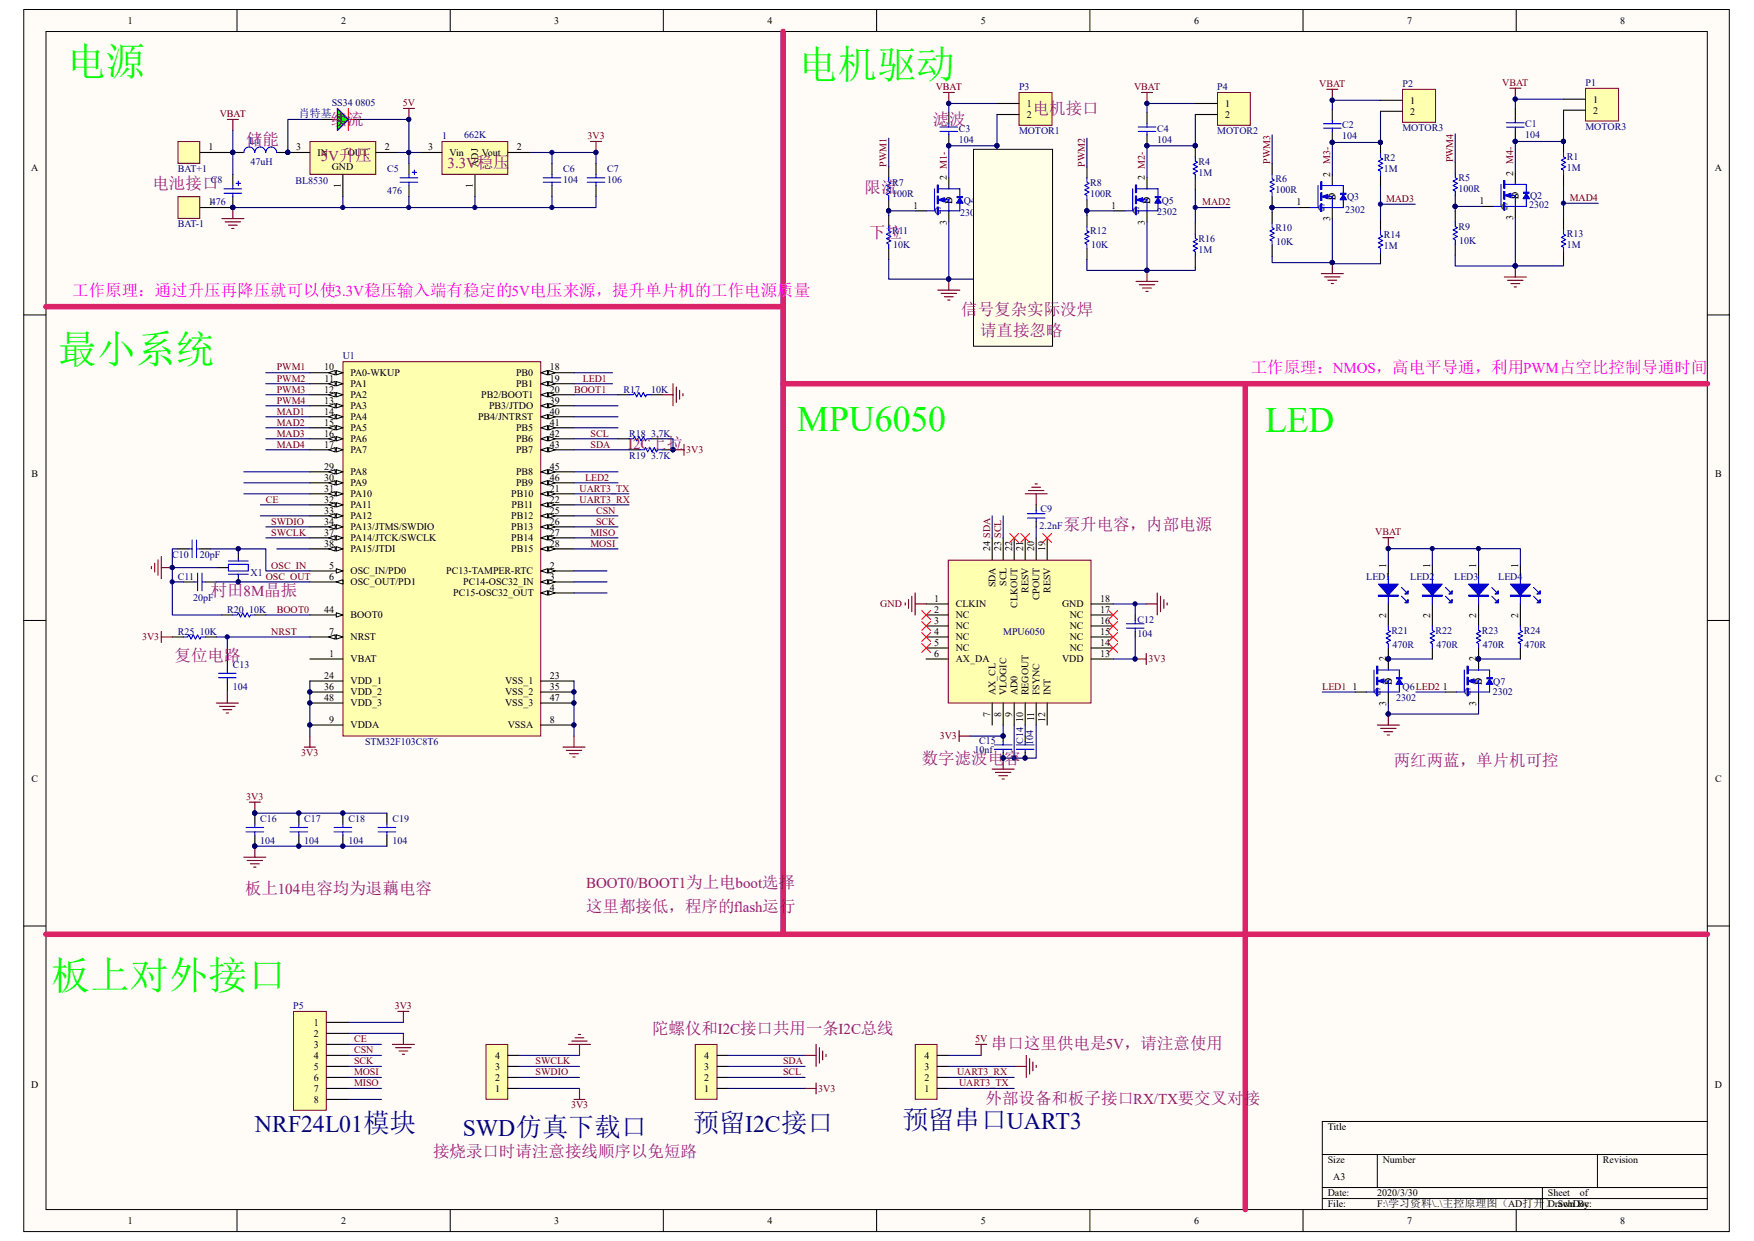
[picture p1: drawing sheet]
<svg xmlns="http://www.w3.org/2000/svg" width="297mm" height="210mm" viewBox="0 0 297 210" stroke-linecap="round" stroke-linejoin="round" font-family="sans-serif">
<defs><g id="words">
<g font-size="6.6" fill="#0f0">
<text x="11.3" y="12.7">电源</text>
<text x="135.2" y="13.1">电机驱动</text>
<text x="9.8" y="61.4">最小系统</text>
<text x="8.7" y="167.4">板上对外接口</text>
</g>
<g font-size="6.1" fill="#0f0">
<text x="135" y="72.9">MPU6050</text>
<text x="214.2" y="73.1">LED</text>
</g>
<g font-size="4.4" fill="#000080">
<text x="117.3" y="191.5">预留I2C接口</text>
<text x="152.7" y="191">预留串口UART3</text>
</g>
<g font-size="4" fill="#000080">
<text x="43.1" y="191.5">NRF24L01模块</text>
<text x="78.4" y="192.2">SWD仿真下载口</text>
</g>
<g font-size="2.8" fill="#800080">
<text x="56" y="21.2">续流</text>
<text x="157.9" y="21.2">滤波</text>
<text x="174.9" y="19.3">电机接口</text>
<text x="41.7" y="24.5">储能</text>
<text x="25.8" y="32">电池接口</text>
<text x="146.4" y="32.7">限流</text>
<text x="147.1" y="40.3">下拉</text>
<text x="162.8" y="53.4">信号复杂实际没焊</text>
<text x="165.9" y="56.9">请直接忽略</text>
<text x="180.1" y="89.7">泵升电容，内部电源</text>
<text x="35.7" y="100.9">村田8M晶振</text>
<text x="29.5" y="111.9">复位电路</text>
<text x="156.1" y="129.2">数字滤波电容</text>
<text x="236" y="129.6">两红两蓝，单片机可控</text>
<text x="41.5" y="151.2">板上104电容均为退藕电容</text>
<text x="99.2" y="154.4">这里都接低，程序的flash运行</text>
<text x="110.4" y="175">陀螺仪和I2C接口共用一条I2C总线</text>
<text x="167.8" y="177.5">串口这里供电是5V，请注意使用</text>
<text x="166.9" y="186.8">外部设备和板子接口RX/TX要交叉对接</text>
<text x="73.3" y="195.8">接烧录口时请注意接线顺序以免短路</text>
</g>
<g font-size="2.8" fill="#f0f">
<text x="12.2" y="50">工作原理：通过升压再降压就可以使3.3V稳压输入端有稳定的5V电压来源，提升单片机的工作电源质量</text>
<text x="211.8" y="63.1">工作原理：NMOS，高电平导通，利用PWM占空比控制导通时间</text>
</g>
<g font-size="2.5" fill="#800080">
<text x="54.3" y="27.3">5V升压</text>
<text x="75.8" y="28.4">3.3V稳压</text>
<text x="106.3" y="75.9">I2C上拉</text>
<text x="99.2" y="150.3">BOOT0/BOOT1为上电boot选择</text>
</g>
<text font-size="1.9" fill="#000080" x="50.6" y="19.9">肖特基</text>
<g font-size="1.7">
<text x="21.6" y="4">1</text>
<text x="57.7" y="4">2</text>
<text x="93.9" y="4">3</text>
<text x="130" y="4">4</text>
<text x="166.1" y="4">5</text>
<text x="202.2" y="4">6</text>
<text x="238.2" y="4">7</text>
<text x="274.4" y="4">8</text>
<text x="238.8" y="17.5">1</text>
<text x="269.8" y="17.4">1</text>
<text x="173.9" y="18.1">1</text>
<text x="173.9" y="19.9">2</text>
<text x="207.4" y="18.1">1</text>
<text x="207.4" y="19.9">2</text>
<text x="238.8" y="19.4">2</text>
<text x="269.8" y="19.2">2</text>
<text x="5.3" y="29">A</text>
<text x="35.3" y="25.4">1</text>
<text x="50.1" y="25.4">3</text>
<text x="53.8" y="26.4">IN</text>
<text x="56.2" y="28.8">GND</text>
<text x="58.9" y="26.4">OUT</text>
<text x="65.1" y="25.4">2</text>
<text x="72.5" y="25.4">3</text>
<text x="76.1" y="26.4">Vin</text>
<text x="81" y="28.2" transform="rotate(-90 81 28.2)">ADJ</text>
<text x="81.6" y="26.4">Vout</text>
<text x="87.5" y="25.4">2</text>
<text x="225.2" y="29.9" transform="rotate(-90 225.2 29.9)">2</text>
<text x="256.2" y="29.7" transform="rotate(-90 256.2 29.7)">2</text>
<text x="290.4" y="29">A</text>
<text x="35.3" y="34.8">1476</text>
<text x="57.7" y="31.9" transform="rotate(-90 57.7 31.9)">1</text>
<text x="80.1" y="31.9" transform="rotate(-90 80.1 31.9)">1</text>
<text x="154.6" y="35.3">1</text>
<text x="160.3" y="30.4" transform="rotate(-90 160.3 30.4)">2 M1-</text>
<text x="161.2" y="34.5" transform="rotate(-90 161.2 34.5)">D</text>
<text x="161.2" y="34.4" transform="rotate(-90 161.2 34.4)">S</text>
<text x="188.2" y="35.3">1</text>
<text x="193.8" y="30.4" transform="rotate(-90 193.8 30.4)">2 M2-</text>
<text x="194.8" y="34.5" transform="rotate(-90 194.8 34.5)">D</text>
<text x="194.8" y="34.4" transform="rotate(-90 194.8 34.4)">S</text>
<text x="219.5" y="34.8">1</text>
<text x="223.2" y="35.7">G</text>
<text x="226.1" y="33.9" transform="rotate(-90 226.1 33.9)">D</text>
<text x="226.1" y="33.8" transform="rotate(-90 226.1 33.8)">S</text>
<text x="250.5" y="34.6">1</text>
<text x="254.2" y="35.5">G</text>
<text x="257.1" y="33.7" transform="rotate(-90 257.1 33.7)">D</text>
<text x="257.1" y="33.7" transform="rotate(-90 257.1 33.7)">S</text>
<text x="158.2" y="36.2">G</text>
<text x="160.3" y="38" transform="rotate(-90 160.3 38)">3</text>
<text x="191.8" y="36.2">G</text>
<text x="193.8" y="38" transform="rotate(-90 193.8 38)">3</text>
<text x="225.2" y="37.5" transform="rotate(-90 225.2 37.5)">3</text>
<text x="256.2" y="37.3" transform="rotate(-90 256.2 37.3)">3</text>
<text x="54.9" y="62.7">10</text>
<text x="54.9" y="64.6">11</text>
<text x="59.3" y="63.6">PA0-WKUP</text>
<text x="59.3" y="65.5">PA1</text>
<text x="87.4" y="63.6">PB0</text>
<text x="87.4" y="65.5">PB1</text>
<text x="93.1" y="62.7">18</text>
<text x="93.1" y="64.6">19</text>
<text x="54.9" y="66.4">12</text>
<text x="54.9" y="68.3">13</text>
<text x="54.9" y="70.1">14</text>
<text x="59.3" y="67.4">PA2</text>
<text x="59.3" y="69.2">PA3</text>
<text x="59.3" y="71.1">PA4</text>
<text x="80.9" y="71.1">PB4/JNTRST</text>
<text x="81.5" y="67.4">PB2/BOOT1</text>
<text x="82.8" y="69.2">PB3/JTDO</text>
<text x="93.1" y="66.4">20</text>
<text x="93.1" y="68.3">39</text>
<text x="93.1" y="70.1">40</text>
<text x="54.9" y="72">15</text>
<text x="54.9" y="73.9">16</text>
<text x="54.9" y="75.7">17</text>
<text x="59.3" y="72.9">PA5</text>
<text x="59.3" y="74.8">PA6</text>
<text x="59.3" y="76.7">PA7</text>
<text x="87.4" y="72.9">PB5</text>
<text x="87.4" y="74.8">PB6</text>
<text x="87.4" y="76.7">PB7</text>
<text x="93.1" y="72">41</text>
<text x="93.1" y="73.9">42</text>
<text x="93.1" y="75.7">43</text>
<text x="5.3" y="80.6">B</text>
<text x="54.9" y="79.5">29</text>
<text x="54.9" y="81.3">30</text>
<text x="54.9" y="83.2">31</text>
<text x="59.3" y="80.4">PA8</text>
<text x="59.3" y="82.3">PA9</text>
<text x="87.4" y="80.4">PB8</text>
<text x="87.4" y="82.3">PB9</text>
<text x="93.1" y="79.5">45</text>
<text x="93.1" y="81.3">46</text>
<text x="93.1" y="83.2">21</text>
<text x="290.4" y="80.6">B</text>
<text x="54.9" y="85">32</text>
<text x="54.9" y="86.9">33</text>
<text x="54.9" y="88.8">34</text>
<text x="59.3" y="84.1">PA10</text>
<text x="59.3" y="86">PA11</text>
<text x="59.3" y="87.8">PA12</text>
<text x="59.3" y="89.7">PA13/JTMS/SWDIO</text>
<text x="86.6" y="84.1">PB10</text>
<text x="86.6" y="87.8">PB12</text>
<text x="86.6" y="89.7">PB13</text>
<text x="86.6" y="86">PB11</text>
<text x="93.1" y="85">22</text>
<text x="93.1" y="86.9">25</text>
<text x="93.1" y="88.8">26</text>
<text x="54.9" y="90.6">37</text>
<text x="54.9" y="92.5">38</text>
<text x="59.3" y="91.6">PA14/JTCK/SWCLK</text>
<text x="59.3" y="93.5">PA15/JTDI</text>
<text x="86.6" y="91.6">PB14</text>
<text x="86.6" y="93.5">PB15</text>
<text x="93.1" y="90.6">27</text>
<text x="93.1" y="92.5">28</text>
<text x="167.6" y="93.3" transform="rotate(-90 167.6 93.3)">24 SDA</text>
<text x="169.5" y="93.3" transform="rotate(-90 169.5 93.3)">23 SCL</text>
<text x="171.4" y="93.3" transform="rotate(-90 171.4 93.3)">22</text>
<text x="173.2" y="93.3" transform="rotate(-90 173.2 93.3)">21</text>
<text x="175.1" y="93.3" transform="rotate(-90 175.1 93.3)">20</text>
<text x="177" y="93.3" transform="rotate(-90 177 93.3)">19</text>
<text x="55.7" y="96.3">5</text>
<text x="55.7" y="98.1">6</text>
<text x="59.3" y="97.2">OSC_IN/PD0</text>
<text x="59.3" y="99.1">OSC_OUT/PD1</text>
<text x="75.6" y="97.2">PC13-TAMPER-RTC</text>
<text x="76.7" y="100.9">PC15-OSC32_OUT</text>
<text x="78.4" y="99.1">PC14-OSC32_IN</text>
<text x="93.1" y="96.3">2</text>
<text x="93.1" y="98.1">3</text>
<text x="93.1" y="100">4</text>
<text x="158.2" y="101.9">1</text>
<text x="168.6" y="99.4" transform="rotate(-90 168.6 99.4)">SDA</text>
<text x="170.4" y="99.1" transform="rotate(-90 170.4 99.1)">SCL</text>
<text x="174.2" y="100.4" transform="rotate(-90 174.2 100.4)">RESV</text>
<text x="176" y="101.6" transform="rotate(-90 176 101.6)">CPOUT</text>
<text x="177.9" y="100.4" transform="rotate(-90 177.9 100.4)">RESV</text>
<text x="186.3" y="101.9">18</text>
<text x="234.7" y="96.1" transform="rotate(-90 234.7 96.1)">1</text>
<text x="242.2" y="96.1" transform="rotate(-90 242.2 96.1)">1</text>
<text x="250" y="96.1" transform="rotate(-90 250 96.1)">1</text>
<text x="257.1" y="96.1" transform="rotate(-90 257.1 96.1)">1</text>
<text x="54.9" y="103.7">44</text>
<text x="55.7" y="107.4">7</text>
<text x="59.3" y="104.6">BOOT0</text>
<text x="158.2" y="103.7">2</text>
<text x="158.2" y="105.6">3</text>
<text x="158.2" y="107.4">4</text>
<text x="161.8" y="102.8">CLKIN</text>
<text x="161.8" y="104.6">NC</text>
<text x="161.8" y="106.5">NC</text>
<text x="172.3" y="102.9" transform="rotate(-90 172.3 102.9)">CLKOUT</text>
<text x="179.8" y="102.8">GND</text>
<text x="181.1" y="106.5">NC</text>
<text x="181.1" y="104.6">NC</text>
<text x="186.3" y="107.4">15</text>
<text x="186.3" y="105.6">16</text>
<text x="186.3" y="103.7">17</text>
<text x="234.7" y="104.5" transform="rotate(-90 234.7 104.5)">2</text>
<text x="242.2" y="104.5" transform="rotate(-90 242.2 104.5)">2</text>
<text x="250" y="104.5" transform="rotate(-90 250 104.5)">2</text>
<text x="257.1" y="104.5" transform="rotate(-90 257.1 104.5)">2</text>
<text x="55.7" y="111.2">1</text>
<text x="59.3" y="108.4">NRST</text>
<text x="59.3" y="112.1">VBAT</text>
<text x="158.2" y="109.3">5</text>
<text x="158.2" y="111.2">6</text>
<text x="161.8" y="108.4">NC</text>
<text x="161.8" y="110.2">NC</text>
<text x="161.8" y="112.1">AX_DA</text>
<text x="179.8" y="112.1">VDD</text>
<text x="181.1" y="110.2">NC</text>
<text x="181.1" y="108.4">NC</text>
<text x="186.3" y="111.2">13</text>
<text x="186.3" y="109.3">14</text>
<text x="234.7" y="111.9" transform="rotate(-90 234.7 111.9)">2</text>
<text x="250" y="111.9" transform="rotate(-90 250 111.9)">2</text>
<text x="54.9" y="114.9">24</text>
<text x="54.9" y="116.8">36</text>
<text x="54.9" y="118.6">48</text>
<text x="59.3" y="115.8">VDD_1</text>
<text x="59.3" y="117.7">VDD_2</text>
<text x="59.3" y="119.5">VDD_3</text>
<text x="85.5" y="115.8">VSS_1</text>
<text x="85.5" y="117.7">VSS_2</text>
<text x="85.5" y="119.5">VSS_3</text>
<text x="93.1" y="114.9">23</text>
<text x="93.1" y="116.8">35</text>
<text x="93.1" y="118.6">47</text>
<text x="168.6" y="117.6" transform="rotate(-90 168.6 117.6)">AX_CL</text>
<text x="170.4" y="117.6" transform="rotate(-90 170.4 117.6)">VLOGIC</text>
<text x="172.3" y="117.6" transform="rotate(-90 172.3 117.6)">AD0</text>
<text x="174.2" y="117.6" transform="rotate(-90 174.2 117.6)">REGOUT</text>
<text x="176" y="117.6" transform="rotate(-90 176 117.6)">FSYNC</text>
<text x="177.9" y="117.6" transform="rotate(-90 177.9 117.6)">INT</text>
<text x="229" y="116.8">1</text>
<text x="232.7" y="117.7">G</text>
<text x="234.7" y="119.4" transform="rotate(-90 234.7 119.4)">3</text>
<text x="235.7" y="115.9" transform="rotate(-90 235.7 115.9)">D</text>
<text x="235.7" y="115.8" transform="rotate(-90 235.7 115.8)">S</text>
<text x="244.3" y="116.8">1</text>
<text x="247.9" y="117.7">G</text>
<text x="250" y="119.4" transform="rotate(-90 250 119.4)">3</text>
<text x="250.9" y="115.9" transform="rotate(-90 250.9 115.9)">D</text>
<text x="250.9" y="115.8" transform="rotate(-90 250.9 115.8)">S</text>
<text x="55.7" y="122.3">9</text>
<text x="59.3" y="123.3">VDDA</text>
<text x="86" y="123.3">VSSA</text>
<text x="93.1" y="122.3">8</text>
<text x="167.6" y="121.3" transform="rotate(-90 167.6 121.3)">7</text>
<text x="169.5" y="121.3" transform="rotate(-90 169.5 121.3)">8</text>
<text x="171.4" y="121.3" transform="rotate(-90 171.4 121.3)">9</text>
<text x="173.2" y="122.1" transform="rotate(-90 173.2 122.1)">10</text>
<text x="175.1" y="122.1" transform="rotate(-90 175.1 122.1)">11</text>
<text x="177" y="122.1" transform="rotate(-90 177 122.1)">12</text>
<text x="5.3" y="132.3">C</text>
<text x="290.4" y="132.3">C</text>
<text x="53.1" y="173.6">1</text>
<text x="53.1" y="175.4">2</text>
<text x="53.1" y="177.3">3</text>
<text x="53.1" y="179.2">4</text>
<text x="83.9" y="179.2">4</text>
<text x="119.3" y="179.2">4</text>
<text x="156.5" y="179.2">4</text>
<text x="5.3" y="184.1">D</text>
<text x="53.1" y="181">5</text>
<text x="53.1" y="182.9">6</text>
<text x="53.1" y="184.7">7</text>
<text x="83.9" y="184.7">1</text>
<text x="83.9" y="182.9">2</text>
<text x="83.9" y="181">3</text>
<text x="119.3" y="184.7">1</text>
<text x="119.3" y="182.9">2</text>
<text x="119.3" y="181">3</text>
<text x="156.5" y="184.7">1</text>
<text x="156.5" y="182.9">2</text>
<text x="156.5" y="181">3</text>
<text x="290.4" y="184.1">D</text>
<text x="53.1" y="186.6">8</text>
<text x="224.8" y="191.3">Title</text>
<text x="224.8" y="196.8">Size</text>
<text x="234.1" y="196.8">Number</text>
<text x="271.4" y="196.8">Revision</text>
<text x="224.8" y="202.4">Date:</text>
<text x="225.8" y="199.6">A3</text>
<text x="233.2" y="202.4">2020/3/30</text>
<text x="262.1" y="202.4">Sheet</text>
<text x="267.5" y="202.4">of</text>
<text x="21.6" y="207.1">1</text>
<text x="57.7" y="207.1">2</text>
<text x="93.9" y="207.1">3</text>
<text x="130" y="207.1">4</text>
<text x="166.1" y="207.1">5</text>
<text x="202.2" y="207.1">6</text>
<text x="224.8" y="204.3">File:</text>
<text x="233.2" y="204.3">F:\学习资料\..\主控原理图（AD打开）.SchDoc</text>
<text x="238.2" y="207.1">7</text>
<text x="262.1" y="204.3">Drawn By:</text>
<text x="274.4" y="207.1">8</text>
</g>
<g font-size="1.7" fill="#000080">
<text x="56.2" y="18">SS34 0805</text>
<text x="172.5" y="15.3">P3</text>
<text x="206.1" y="15.3">P4</text>
<text x="237.5" y="14.7">P2</text>
<text x="268.5" y="14.6">P1</text>
<text x="74.8" y="23.6">1</text>
<text x="78.6" y="23.4">662K</text>
<text x="162.3" y="22.3">C3</text>
<text x="172.5" y="22.7">MOTOR1</text>
<text x="195.9" y="22.3">C4</text>
<text x="206.1" y="22.7">MOTOR2</text>
<text x="227.2" y="23.6">104</text>
<text x="227.2" y="21.7">C2</text>
<text x="237.5" y="22.2">MOTOR3</text>
<text x="258.3" y="23.4">104</text>
<text x="258.3" y="21.5">C1</text>
<text x="268.5" y="22">MOTOR3</text>
<text x="30.1" y="29.2">BAT+1</text>
<text x="42.2" y="24.4">L1</text>
<text x="42.4" y="27.9">47uH</text>
<text x="65.5" y="29.2">C5</text>
<text x="95.3" y="29.2">C6</text>
<text x="102.8" y="29.2">C7</text>
<text x="162.3" y="24.1">104</text>
<text x="195.9" y="24.1">104</text>
<text x="202.9" y="29.7">1M</text>
<text x="202.9" y="27.9">R4</text>
<text x="234.3" y="29.2">1M</text>
<text x="234.3" y="27.3">R2</text>
<text x="265.3" y="29">1M</text>
<text x="265.3" y="27.1">R1</text>
<text x="35.7" y="31">C8</text>
<text x="50" y="31.2">BL8530</text>
<text x="65.5" y="32.9">476</text>
<text x="95.3" y="31">104</text>
<text x="102.8" y="31">106</text>
<text x="151" y="33.3">100R</text>
<text x="151" y="31.4">R7</text>
<text x="163.2" y="34.5">Q4</text>
<text x="184.6" y="33.3">100R</text>
<text x="184.6" y="31.4">R8</text>
<text x="196.7" y="34.5">Q5</text>
<text x="216" y="32.7">100R</text>
<text x="216" y="30.9">R6</text>
<text x="228.1" y="33.9">Q3</text>
<text x="247" y="32.5">100R</text>
<text x="247" y="30.6">R5</text>
<text x="258.9" y="35.1">2302</text>
<text x="259.1" y="33.7">Q2</text>
<text x="30.1" y="38.5">BAT-1</text>
<text x="151" y="39.7">R11</text>
<text x="151.2" y="42">10K</text>
<text x="162.6" y="36.6">2302</text>
<text x="184.6" y="39.7">R12</text>
<text x="184.7" y="42">10K</text>
<text x="196" y="36.4">2302</text>
<text x="202.9" y="40.9">R16</text>
<text x="216" y="39.1">R10</text>
<text x="216.1" y="41.4">10K</text>
<text x="227.8" y="36.1">2302</text>
<text x="234.3" y="40.3">R14</text>
<text x="247" y="38.9">R9</text>
<text x="247.1" y="41.3">10K</text>
<text x="265.3" y="40.2">R13</text>
<text x="202.9" y="42.8">1M</text>
<text x="234.3" y="42.2">1M</text>
<text x="265.3" y="42">1M</text>
<text x="58" y="60.8">U1</text>
<text x="105.6" y="66.4">R17</text>
<text x="110.2" y="66.4">10K</text>
<text x="106.5" y="77.6">R19</text>
<text x="106.5" y="73.9">R18</text>
<text x="110.2" y="77.6">3.7K</text>
<text x="110.2" y="73.9">3.7K</text>
<text x="176" y="89.5">2.2nF</text>
<text x="176.2" y="86.6">C9</text>
<text x="29.2" y="94.4">C10</text>
<text x="33.8" y="94.4">20pF</text>
<text x="30.1" y="98.1">C11</text>
<text x="32.7" y="101.6">20pF</text>
<text x="42.4" y="97.5">X1</text>
<text x="231.3" y="98.1">LED1</text>
<text x="238.8" y="98.1">LED2</text>
<text x="246.2" y="98.1">LED3</text>
<text x="253.7" y="98.1">LED4</text>
<text x="30.1" y="107.4">R25</text>
<text x="33.8" y="107.4">10K</text>
<text x="38.5" y="103.7">R20</text>
<text x="42.2" y="103.7">10K</text>
<text x="169.9" y="107.4">MPU6050</text>
<text x="192.6" y="107.8">104</text>
<text x="192.6" y="105.4">C12</text>
<text x="235.6" y="107.2">R21</text>
<text x="243.1" y="107.2">R22</text>
<text x="250.9" y="107.2">R23</text>
<text x="258" y="107.2">R24</text>
<text x="39.4" y="113">C13</text>
<text x="235.8" y="109.6">470R</text>
<text x="243.2" y="109.6">470R</text>
<text x="251.1" y="109.6">470R</text>
<text x="258.1" y="109.6">470R</text>
<text x="39.4" y="116.8">104</text>
<text x="236.4" y="118.6">2302</text>
<text x="237.5" y="116.8">Q6LED2</text>
<text x="252.8" y="117.7">2302</text>
<text x="252.9" y="115.9">Q7</text>
<text x="165.8" y="125.9">C15</text>
<text x="173.2" y="125.9" transform="rotate(-90 173.2 125.9)">C14</text>
<text x="61.8" y="126.1">STM32F103C8T6</text>
<text x="165" y="127.4">10nf</text>
<text x="174.9" y="126.1" transform="rotate(-90 174.9 126.1)">104</text>
<text x="44.1" y="139.1">C16</text>
<text x="44.1" y="142.8">104</text>
<text x="51.5" y="139.1">C17</text>
<text x="51.5" y="142.8">104</text>
<text x="59" y="139.1">C18</text>
<text x="59" y="142.8">104</text>
<text x="66.5" y="139.1">C19</text>
<text x="66.5" y="142.8">104</text>
<text x="49.7" y="170.8">P5</text>
</g>
<g font-size="1.7" fill="#800000">
<text x="68.2" y="18">5V</text>
<text x="158.5" y="15.3">VBAT</text>
<text x="192" y="15.3">VBAT</text>
<text x="223.4" y="14.7">VBAT</text>
<text x="254.4" y="14.6">VBAT</text>
<text x="37.2" y="19.9">VBAT</text>
<text x="99.5" y="23.6">3V3</text>
<text x="150.1" y="28.2" transform="rotate(-90 150.1 28.2)">PWM1</text>
<text x="183.7" y="28.2" transform="rotate(-90 183.7 28.2)">PWM2</text>
<text x="215.1" y="27.7" transform="rotate(-90 215.1 27.7)">PWM3</text>
<text x="225.2" y="27.7" transform="rotate(-90 225.2 27.7)">M3-</text>
<text x="246" y="27.5" transform="rotate(-90 246 27.5)">PWM4</text>
<text x="256.2" y="27.7" transform="rotate(-90 256.2 27.7)">M4-</text>
<text x="203.6" y="34.8">MAD2</text>
<text x="234.7" y="34.2">MAD3</text>
<text x="265.8" y="34">MAD4</text>
<text x="46.9" y="64.6">PWM2</text>
<text x="46.9" y="62.7">PWM1</text>
<text x="98.7" y="64.6">LED1</text>
<text x="46.9" y="66.4">PWM3</text>
<text x="46.9" y="68.3">PWM4</text>
<text x="46.9" y="70.1">MAD1</text>
<text x="97.2" y="66.4">BOOT1</text>
<text x="46.9" y="72">MAD2</text>
<text x="46.9" y="73.9">MAD3</text>
<text x="46.9" y="75.7">MAD4</text>
<text x="100" y="75.7">SDA</text>
<text x="100" y="73.9">SCL</text>
<text x="116.2" y="76.7">3V3</text>
<text x="98.1" y="83.2">UART3_TX</text>
<text x="99.1" y="81.3">LED2</text>
<text x="45" y="85">CE</text>
<text x="45.9" y="88.8">SWDIO</text>
<text x="98.1" y="85">UART3_RX</text>
<text x="100.9" y="86.9">CSN</text>
<text x="100.9" y="88.8">SCK</text>
<text x="45.9" y="90.6">SWCLK</text>
<text x="100" y="92.5">MOSI</text>
<text x="100" y="90.6">MISO</text>
<text x="232.9" y="90.6">VBAT</text>
<text x="45" y="98.1">OSC_OUT</text>
<text x="45.9" y="96.3">OSC_IN</text>
<text x="45.9" y="107.4">NRST</text>
<text x="46.9" y="103.7">BOOT0</text>
<text x="149.1" y="102.8">GND</text>
<text x="24" y="108.4">3V3</text>
<text x="194.5" y="112.1">3V3</text>
<text x="223.9" y="116.8">LED1</text>
<text x="159.1" y="125.1">3V3</text>
<text x="51" y="127.9">3V3</text>
<text x="41.7" y="135.4">3V3</text>
<text x="66.8" y="170.8">3V3</text>
<text x="59.9" y="176.4">CE</text>
<text x="59.9" y="178.2">CSN</text>
<text x="165.1" y="176.4">5V</text>
<text x="59.9" y="180.1">SCK</text>
<text x="59.9" y="181.9">MOSI</text>
<text x="59.9" y="183.8">MISO</text>
<text x="90.7" y="180.1">SWCLK</text>
<text x="90.7" y="181.9">SWDIO</text>
<text x="132.6" y="181.9">SCL</text>
<text x="132.6" y="180.1">SDA</text>
<text x="138.6" y="184.7">3V3</text>
<text x="162" y="181.9">UART3_RX</text>
<text x="162.4" y="183.8">UART3_TX</text>
<text x="96.7" y="187.5">3V3</text>
</g>
</g></defs>
<path d="M4.1 1.7h288.7v206.7h-288.7z" fill="#fffcf8"/>
<path d="M4 1.6h288.8v206.8h-288.8z" fill="none" stroke="#000" stroke-width=".17"/>
<path d="M7.8 5.4h281.3v199.3h-281.3z" fill="#fffcf8"/>
<g fill="none" stroke="#000" stroke-width=".17">
<path d="M7.8 5.3h281.3v199.4h-281.3zM40.1 1.6v3.7M76.2 1.6v3.7M112.3 1.6v3.7M148.4 1.6v3.7M184.5 1.6v3.7M220.6 1.6v3.7M256.7 1.6v3.7M4 53.3h3.7M289.1 53.3h3.7M4 105h3.7M289.1 105h3.7"/>
<path d="M4 156.7h3.7M289.1 156.7h3.7M223.9 195.4h65.2M233.2 195.4v5.6M270.5 195.4v5.6M289.1 189.8h-65.2v14.9M40.1 204.7v3.7M76.2 204.7v3.7M112.3 204.7v3.7M148.4 204.7v3.7M184.5 204.7v3.7M220.6 204.7v3.7"/>
<path d="M223.9 201h65.2M223.9 202.8h65.2M256.7 204.7v3.7M261.2 201v3.7"/>
</g>
<path d="M58.1 61.3h33.5v63.2h-33.5z" fill="#ffffb0"/>
<path d="M58.1 61.2h33.5v63.3h-33.5z" fill="none" stroke="#800000" stroke-width=".17"/>
<path d="M52.5 104.1h5.6" fill="none" stroke="#000" stroke-width=".19"/>
<path d="M56.9 103.7l1.2 .4-1.2 .3z" fill="#fffcf8"/>
<path d="M56.9 103.7l1.2 .4-1.2 .3z" fill="none" stroke="#000" stroke-width=".17"/>
<path d="M52.5 107.8h5.6" fill="none" stroke="#000" stroke-width=".19"/>
<path d="M56.9 107.4l1.2 .4-1.2 .4z" fill="#fffcf8"/>
<path d="M56.9 107.4l1.2 .4-1.2 .4z" fill="none" stroke="#000" stroke-width=".17"/>
<path d="M55.6 107.8l1.2-.4v.8z" fill="#fffcf8"/>
<path d="M55.6 107.8l1.2-.4v.8z" fill="none" stroke="#000" stroke-width=".17"/>
<path d="M52.5 96.6h5.6" fill="none" stroke="#000" stroke-width=".19"/>
<path d="M56.9 96.2l1.2 .4-1.2 .4z" fill="#fffcf8"/>
<path d="M56.9 96.2l1.2 .4-1.2 .4z" fill="none" stroke="#000" stroke-width=".17"/>
<path d="M52.5 98.5h5.6" fill="none" stroke="#000" stroke-width=".19"/>
<path d="M56.9 98.5l1.2-.4v.7z" fill="#fffcf8"/>
<path d="M56.9 98.5l1.2-.4v.7z" fill="none" stroke="#000" stroke-width=".17"/>
<path d="M52.5 63.1h5.6" fill="none" stroke="#000" stroke-width=".19"/>
<path d="M56.9 62.7l1.2 .4-1.2 .3z" fill="#fffcf8"/>
<path d="M56.9 62.7l1.2 .4-1.2 .3z" fill="none" stroke="#000" stroke-width=".17"/>
<path d="M55.6 63.1l1.2-.4v.7z" fill="#fffcf8"/>
<path d="M55.6 63.1l1.2-.4v.7z" fill="none" stroke="#000" stroke-width=".17"/>
<path d="M52.5 64.9h5.6" fill="none" stroke="#000" stroke-width=".19"/>
<path d="M56.9 64.6l1.2 .3-1.2 .4z" fill="#fffcf8"/>
<path d="M56.9 64.6l1.2 .3-1.2 .4z" fill="none" stroke="#000" stroke-width=".17"/>
<path d="M55.6 64.9l1.2-.3v.7z" fill="#fffcf8"/>
<path d="M55.6 64.9l1.2-.3v.7z" fill="none" stroke="#000" stroke-width=".17"/>
<path d="M52.5 66.8h5.6" fill="none" stroke="#000" stroke-width=".19"/>
<path d="M56.9 66.4l1.2 .4-1.2 .4z" fill="#fffcf8"/>
<path d="M56.9 66.4l1.2 .4-1.2 .4z" fill="none" stroke="#000" stroke-width=".17"/>
<path d="M55.6 66.8l1.2-.4v.8z" fill="#fffcf8"/>
<path d="M55.6 66.8l1.2-.4v.8z" fill="none" stroke="#000" stroke-width=".17"/>
<path d="M52.5 68.7h5.6" fill="none" stroke="#000" stroke-width=".19"/>
<path d="M56.9 68.3l1.2 .4-1.2 .3z" fill="#fffcf8"/>
<path d="M56.9 68.3l1.2 .4-1.2 .3z" fill="none" stroke="#000" stroke-width=".17"/>
<path d="M55.6 68.7l1.2-.4v.7z" fill="#fffcf8"/>
<path d="M55.6 68.7l1.2-.4v.7z" fill="none" stroke="#000" stroke-width=".17"/>
<path d="M52.5 70.5h5.6" fill="none" stroke="#000" stroke-width=".19"/>
<path d="M56.9 70.2l1.2 .3-1.2 .4z" fill="#fffcf8"/>
<path d="M56.9 70.2l1.2 .3-1.2 .4z" fill="none" stroke="#000" stroke-width=".17"/>
<path d="M55.6 70.5l1.2-.3v.7z" fill="#fffcf8"/>
<path d="M55.6 70.5l1.2-.3v.7z" fill="none" stroke="#000" stroke-width=".17"/>
<path d="M52.5 72.4h5.6" fill="none" stroke="#000" stroke-width=".19"/>
<path d="M56.9 72l1.2 .4-1.2 .4z" fill="#fffcf8"/>
<path d="M56.9 72l1.2 .4-1.2 .4z" fill="none" stroke="#000" stroke-width=".17"/>
<path d="M55.6 72.4l1.2-.4v.8z" fill="#fffcf8"/>
<path d="M55.6 72.4l1.2-.4v.8z" fill="none" stroke="#000" stroke-width=".17"/>
<path d="M52.5 74.2h5.6" fill="none" stroke="#000" stroke-width=".19"/>
<path d="M56.9 73.9l1.2 .4-1.2 .3z" fill="#fffcf8"/>
<path d="M56.9 73.9l1.2 .3-1.2 .4z" fill="none" stroke="#000" stroke-width=".17"/>
<path d="M55.6 74.3l1.2-.4v.7z" fill="#fffcf8"/>
<path d="M55.6 74.2l1.2-.3v.7z" fill="none" stroke="#000" stroke-width=".17"/>
<path d="M52.5 76.1h5.6" fill="none" stroke="#000" stroke-width=".19"/>
<path d="M56.9 75.7l1.2 .4-1.2 .4z" fill="#fffcf8"/>
<path d="M56.9 75.7l1.2 .4-1.2 .4z" fill="none" stroke="#000" stroke-width=".17"/>
<path d="M55.6 76.1l1.2-.4v.8z" fill="#fffcf8"/>
<path d="M55.6 76.1l1.2-.4v.8z" fill="none" stroke="#000" stroke-width=".17"/>
<path d="M52.5 79.8h5.6" fill="none" stroke="#000" stroke-width=".19"/>
<path d="M56.9 79.5l1.2 .3-1.2 .4z" fill="#fffcf8"/>
<path d="M56.9 79.5l1.2 .3-1.2 .4z" fill="none" stroke="#000" stroke-width=".17"/>
<path d="M55.6 79.8l1.2-.3v.7z" fill="#fffcf8"/>
<path d="M55.6 79.8l1.2-.3v.7z" fill="none" stroke="#000" stroke-width=".17"/>
<path d="M52.5 81.7h5.6" fill="none" stroke="#000" stroke-width=".19"/>
<path d="M56.9 81.3l1.2 .4-1.2 .4z" fill="#fffcf8"/>
<path d="M56.9 81.3l1.2 .4-1.2 .4z" fill="none" stroke="#000" stroke-width=".17"/>
<path d="M55.6 81.7l1.2-.4v.8z" fill="#fffcf8"/>
<path d="M55.6 81.7l1.2-.4v.8z" fill="none" stroke="#000" stroke-width=".17"/>
<path d="M52.5 83.6h5.6" fill="none" stroke="#000" stroke-width=".19"/>
<path d="M56.9 83.2l1.2 .4-1.2 .3z" fill="#fffcf8"/>
<path d="M56.9 83.2l1.2 .4-1.2 .3z" fill="none" stroke="#000" stroke-width=".17"/>
<path d="M55.6 83.6l1.2-.4v.7z" fill="#fffcf8"/>
<path d="M55.6 83.6l1.2-.4v.7z" fill="none" stroke="#000" stroke-width=".17"/>
<path d="M52.5 85.4h5.6" fill="none" stroke="#000" stroke-width=".19"/>
<path d="M56.9 85.1l1.2 .3-1.2 .4z" fill="#fffcf8"/>
<path d="M56.9 85.1l1.2 .3-1.2 .4z" fill="none" stroke="#000" stroke-width=".17"/>
<path d="M55.6 85.4l1.2-.3v.7z" fill="#fffcf8"/>
<path d="M55.6 85.4l1.2-.3v.7z" fill="none" stroke="#000" stroke-width=".17"/>
<path d="M52.5 87.3h5.6" fill="none" stroke="#000" stroke-width=".19"/>
<path d="M56.9 86.9l1.2 .4-1.2 .4z" fill="#fffcf8"/>
<path d="M56.9 86.9l1.2 .4-1.2 .4z" fill="none" stroke="#000" stroke-width=".17"/>
<path d="M55.6 87.3l1.2-.4v.8z" fill="#fffcf8"/>
<path d="M55.6 87.3l1.2-.4v.8z" fill="none" stroke="#000" stroke-width=".17"/>
<path d="M52.5 89.2h5.6" fill="none" stroke="#000" stroke-width=".19"/>
<path d="M56.9 88.8l1.2 .4-1.2 .3z" fill="#fffcf8"/>
<path d="M56.9 88.8l1.2 .4-1.2 .3z" fill="none" stroke="#000" stroke-width=".17"/>
<path d="M55.6 89.2l1.2-.4v.7z" fill="#fffcf8"/>
<path d="M55.6 89.2l1.2-.4v.7z" fill="none" stroke="#000" stroke-width=".17"/>
<path d="M52.5 91h5.6" fill="none" stroke="#000" stroke-width=".19"/>
<path d="M56.9 90.6l1.2 .4-1.2 .4z" fill="#fffcf8"/>
<path d="M56.9 90.6l1.2 .4-1.2 .4z" fill="none" stroke="#000" stroke-width=".17"/>
<path d="M55.6 91l1.2-.4v.8z" fill="#fffcf8"/>
<path d="M55.6 91l1.2-.4v.8z" fill="none" stroke="#000" stroke-width=".17"/>
<path d="M52.5 92.9h5.6" fill="none" stroke="#000" stroke-width=".19"/>
<path d="M56.9 92.5l1.2 .4-1.2 .4z" fill="#fffcf8"/>
<path d="M56.9 92.5l1.2 .4-1.2 .4z" fill="none" stroke="#000" stroke-width=".17"/>
<path d="M55.6 92.9l1.2-.4v.8z" fill="#fffcf8"/>
<path d="M55.6 92.9l1.2-.4v.8z" fill="none" stroke="#000" stroke-width=".17"/>
<path d="M91.6 63.1h5.6" fill="none" stroke="#000" stroke-width=".19"/>
<path d="M91.6 63.1l1.1-.4v.7z" fill="#fffcf8"/>
<path d="M91.6 63.1l1.1-.4v.7z" fill="none" stroke="#000" stroke-width=".17"/>
<path d="M92.9 62.7l1.1 .4-1.1 .3z" fill="#fffcf8"/>
<path d="M92.9 62.7l1.1 .4-1.1 .3z" fill="none" stroke="#000" stroke-width=".17"/>
<path d="M91.6 64.9h5.6" fill="none" stroke="#000" stroke-width=".19"/>
<path d="M91.6 64.9l1.1-.3v.7z" fill="#fffcf8"/>
<path d="M91.6 64.9l1.1-.3v.7z" fill="none" stroke="#000" stroke-width=".17"/>
<path d="M92.9 64.6l1.1 .3-1.1 .4z" fill="#fffcf8"/>
<path d="M92.9 64.6l1.1 .3-1.1 .4z" fill="none" stroke="#000" stroke-width=".17"/>
<path d="M91.6 66.8h5.6" fill="none" stroke="#000" stroke-width=".19"/>
<path d="M91.6 66.8l1.1-.4v.8z" fill="#fffcf8"/>
<path d="M91.6 66.8l1.1-.4v.8z" fill="none" stroke="#000" stroke-width=".17"/>
<path d="M92.9 66.4l1.1 .4-1.1 .4z" fill="#fffcf8"/>
<path d="M92.9 66.4l1.1 .4-1.1 .4z" fill="none" stroke="#000" stroke-width=".17"/>
<path d="M91.6 68.7h5.6" fill="none" stroke="#000" stroke-width=".19"/>
<path d="M91.6 68.7l1.1-.4v.7z" fill="#fffcf8"/>
<path d="M91.6 68.7l1.1-.4v.7z" fill="none" stroke="#000" stroke-width=".17"/>
<path d="M92.9 68.3l1.1 .4-1.1 .3z" fill="#fffcf8"/>
<path d="M92.9 68.3l1.1 .4-1.1 .3z" fill="none" stroke="#000" stroke-width=".17"/>
<path d="M91.6 70.5h5.6" fill="none" stroke="#000" stroke-width=".19"/>
<path d="M91.6 70.5l1.1-.3v.7z" fill="#fffcf8"/>
<path d="M91.6 70.5l1.1-.3v.7z" fill="none" stroke="#000" stroke-width=".17"/>
<path d="M92.9 70.2l1.1 .3-1.1 .4z" fill="#fffcf8"/>
<path d="M92.9 70.2l1.1 .3-1.1 .4z" fill="none" stroke="#000" stroke-width=".17"/>
<path d="M91.6 72.4h5.6" fill="none" stroke="#000" stroke-width=".19"/>
<path d="M91.6 72.4l1.1-.4v.8z" fill="#fffcf8"/>
<path d="M91.6 72.4l1.1-.4v.8z" fill="none" stroke="#000" stroke-width=".17"/>
<path d="M92.9 72l1.1 .4-1.1 .4z" fill="#fffcf8"/>
<path d="M92.9 72l1.1 .4-1.1 .4z" fill="none" stroke="#000" stroke-width=".17"/>
<path d="M91.6 74.2h5.6" fill="none" stroke="#000" stroke-width=".19"/>
<path d="M91.6 74.3l1.1-.4v.7z" fill="#fffcf8"/>
<path d="M91.6 74.2l1.1-.3v.7z" fill="none" stroke="#000" stroke-width=".17"/>
<path d="M92.9 73.9l1.1 .4-1.1 .3z" fill="#fffcf8"/>
<path d="M92.9 73.9l1.1 .3-1.1 .4z" fill="none" stroke="#000" stroke-width=".17"/>
<path d="M91.6 76.1h5.6" fill="none" stroke="#000" stroke-width=".19"/>
<path d="M91.6 76.1l1.1-.4v.8z" fill="#fffcf8"/>
<path d="M91.6 76.1l1.1-.4v.8z" fill="none" stroke="#000" stroke-width=".17"/>
<path d="M92.9 75.7l1.1 .4-1.1 .4z" fill="#fffcf8"/>
<path d="M92.9 75.7l1.1 .4-1.1 .4z" fill="none" stroke="#000" stroke-width=".17"/>
<path d="M91.6 79.8h5.6" fill="none" stroke="#000" stroke-width=".19"/>
<path d="M91.6 79.8l1.1-.3v.7z" fill="#fffcf8"/>
<path d="M91.6 79.8l1.1-.3v.7z" fill="none" stroke="#000" stroke-width=".17"/>
<path d="M92.9 79.5l1.1 .3-1.1 .4z" fill="#fffcf8"/>
<path d="M92.9 79.5l1.1 .3-1.1 .4z" fill="none" stroke="#000" stroke-width=".17"/>
<path d="M91.6 81.7h5.6" fill="none" stroke="#000" stroke-width=".19"/>
<path d="M91.6 81.7l1.1-.4v.8z" fill="#fffcf8"/>
<path d="M91.6 81.7l1.1-.4v.8z" fill="none" stroke="#000" stroke-width=".17"/>
<path d="M92.9 81.3l1.1 .4-1.1 .4z" fill="#fffcf8"/>
<path d="M92.9 81.3l1.1 .4-1.1 .4z" fill="none" stroke="#000" stroke-width=".17"/>
<path d="M91.6 83.6h5.6" fill="none" stroke="#000" stroke-width=".19"/>
<path d="M91.6 83.6l1.1-.4v.7z" fill="#fffcf8"/>
<path d="M91.6 83.6l1.1-.4v.7z" fill="none" stroke="#000" stroke-width=".17"/>
<path d="M92.9 83.2l1.1 .4-1.1 .3z" fill="#fffcf8"/>
<path d="M92.9 83.2l1.1 .4-1.1 .3z" fill="none" stroke="#000" stroke-width=".17"/>
<path d="M91.6 85.4h5.6" fill="none" stroke="#000" stroke-width=".19"/>
<path d="M91.6 85.4l1.1-.3v.7z" fill="#fffcf8"/>
<path d="M91.6 85.4l1.1-.3v.7z" fill="none" stroke="#000" stroke-width=".17"/>
<path d="M92.9 85.1l1.1 .3-1.1 .4z" fill="#fffcf8"/>
<path d="M92.9 85.1l1.1 .3-1.1 .4z" fill="none" stroke="#000" stroke-width=".17"/>
<path d="M91.6 87.3h5.6" fill="none" stroke="#000" stroke-width=".19"/>
<path d="M91.6 87.3l1.1-.4v.8z" fill="#fffcf8"/>
<path d="M91.6 87.3l1.1-.4v.8z" fill="none" stroke="#000" stroke-width=".17"/>
<path d="M92.9 86.9l1.1 .4-1.1 .4z" fill="#fffcf8"/>
<path d="M92.9 86.9l1.1 .4-1.1 .4z" fill="none" stroke="#000" stroke-width=".17"/>
<path d="M91.6 89.2h5.6" fill="none" stroke="#000" stroke-width=".19"/>
<path d="M91.6 89.2l1.1-.4v.7z" fill="#fffcf8"/>
<path d="M91.6 89.2l1.1-.4v.7z" fill="none" stroke="#000" stroke-width=".17"/>
<path d="M92.9 88.8l1.1 .4-1.1 .3z" fill="#fffcf8"/>
<path d="M92.9 88.8l1.1 .4-1.1 .3z" fill="none" stroke="#000" stroke-width=".17"/>
<path d="M91.6 91h5.6" fill="none" stroke="#000" stroke-width=".19"/>
<path d="M91.6 91l1.1-.4v.8z" fill="#fffcf8"/>
<path d="M91.6 91l1.1-.4v.8z" fill="none" stroke="#000" stroke-width=".17"/>
<path d="M92.9 90.6l1.1 .4-1.1 .4z" fill="#fffcf8"/>
<path d="M92.9 90.6l1.1 .4-1.1 .4z" fill="none" stroke="#000" stroke-width=".17"/>
<path d="M91.6 92.9h5.6" fill="none" stroke="#000" stroke-width=".19"/>
<path d="M91.6 92.9l1.1-.4v.8z" fill="#fffcf8"/>
<path d="M91.6 92.9l1.1-.4v.8z" fill="none" stroke="#000" stroke-width=".17"/>
<path d="M92.9 92.5l1.1 .4-1.1 .4z" fill="#fffcf8"/>
<path d="M92.9 92.5l1.1 .4-1.1 .4z" fill="none" stroke="#000" stroke-width=".17"/>
<path d="M91.6 96.6h5.6" fill="none" stroke="#000" stroke-width=".19"/>
<path d="M91.6 96.6l1.1-.4v.8z" fill="#fffcf8"/>
<path d="M91.6 96.6l1.1-.4v.8z" fill="none" stroke="#000" stroke-width=".17"/>
<path d="M92.9 96.2l1.1 .4-1.1 .4z" fill="#fffcf8"/>
<path d="M92.9 96.2l1.1 .4-1.1 .4z" fill="none" stroke="#000" stroke-width=".17"/>
<path d="M91.6 98.5h5.6" fill="none" stroke="#000" stroke-width=".19"/>
<path d="M91.6 98.5l1.1-.4v.7z" fill="#fffcf8"/>
<path d="M91.6 98.5l1.1-.4v.7z" fill="none" stroke="#000" stroke-width=".17"/>
<path d="M92.9 98.1l1.1 .4-1.1 .3z" fill="#fffcf8"/>
<path d="M92.9 98.1l1.1 .4-1.1 .3z" fill="none" stroke="#000" stroke-width=".17"/>
<path d="M91.6 100.3h5.6" fill="none" stroke="#000" stroke-width=".19"/>
<path d="M91.6 100.3l1.1-.3v.7z" fill="#fffcf8"/>
<path d="M91.6 100.3l1.1-.3v.7z" fill="none" stroke="#000" stroke-width=".17"/>
<path d="M92.9 100l1.1 .3-1.1 .4z" fill="#fffcf8"/>
<path d="M92.9 100l1.1 .3-1.1 .4z" fill="none" stroke="#000" stroke-width=".17"/>
<g fill="none" stroke="#000" stroke-width=".19">
<path d="M69.2 27.7v1.8M69.2 31.4v1.9M100.9 27.7v1.8M100.9 31.4v1.9M104.6 66.8h1.9M104.6 74.2h1.9M106.5 76.1h1.9M110.2 66.8h1.9M110.2 74.2h1.9M112.1 76.1h1.9M30.1 92.9h1.9M31 98.5h1.9"/>
<path d="M33.8 92.9h1.9M34.8 98.5h1.8M36.8 96.1h1.9M40.4 93.6v1M40.4 97.5v1M29.2 107.8h1.8M34.8 107.8h1.8M37.6 104.1h1.8M38.5 111.5v1.9M38.5 115.2v1.9M43.2 104.1h1.8M52.5 111.5h5.6"/>
<path d="M52.5 115.2h5.6M52.5 117.1h5.6M52.5 119h5.6M91.6 115.2h5.6M91.6 117.1h5.6M91.6 119h5.6M43.2 137.6v1.9M50.6 137.6v1.9M52.5 122.7h5.6M58.1 137.6v1.9M65.5 137.6v1.9M91.6 122.7h5.6"/>
<path d="M43.2 141.3v1.9M50.6 141.3v1.9M58.1 141.3v1.9M65.5 141.3v1.9"/>
</g>
<g fill="#000080" stroke="#000080" stroke-width=".17">
<circle cx="52.5" cy="117.1" r=".35"/>
<circle cx="52.5" cy="119" r=".35"/>
<circle cx="52.5" cy="122.7" r=".35"/>
<circle cx="97.2" cy="117.1" r=".35"/>
<circle cx="97.2" cy="119" r=".35"/>
<circle cx="97.2" cy="122.7" r=".35"/>
<circle cx="40.3" cy="98.5" r=".35"/>
<circle cx="38.5" cy="107.8" r=".35"/>
<circle cx="40.3" cy="92.9" r=".35"/>
<circle cx="29.2" cy="98.5" r=".35"/>
<circle cx="113.9" cy="76.1" r=".35"/>
<circle cx="43.1" cy="137.6" r=".35"/>
<circle cx="43.1" cy="143.2" r=".35"/>
<circle cx="50.6" cy="137.6" r=".35"/>
<circle cx="50.6" cy="143.2" r=".35"/>
<circle cx="58" cy="137.6" r=".35"/>
<circle cx="58" cy="143.2" r=".35"/>
</g>
<g fill="none" stroke="#000080" stroke-width=".19">
<path d="M41.3 79.8h11.2M45 74.2h7.5M45 63.1h7.5M45 64.9h7.5M45 66.8h7.5M45 68.7h7.5M45 70.5h7.5M45 72.4h7.5M45 76.1h7.5M97.2 74.2h7.4M97.2 63.1h6.5M97.2 64.9h6.5"/>
<path d="M97.2 68.7h7.4M97.2 70.5h7.4M97.2 72.4h7.4M97.2 76.1h9.3M97.2 79.8h7.4M112.1 74.2h1.9v1.9M29.2 98.5h1.8M35.7 92.9h4.7v.7M36.6 98.5h15.9M40.4 92.9h4.6v3.7h7.5M41.3 83.6h11.2M41.3 81.7h11.2"/>
<path d="M44.1 87.3h8.4M44.1 85.4h8.4M45 91h7.5M45 89.2h7.5M46.9 92.9h5.6M97.2 91h7.4M97.2 92.9h7.4M97.2 89.2h7.4M97.2 87.3h7.4M97.2 85.4h9.3M97.2 83.6h9.3M97.2 81.7h7.4"/>
<path d="M97.2 96.6h5.6M97.2 98.5h5.6M36.6 107.8h15.9M38.5 107.8v3.7M52.5 115.2v9.4M97.2 115.2v9.4M97.2 100.3h5.6M43.2 137.6h22.3M43.2 143.2h22.3M59 176.7h5.6M59 178.6h5.6M59 173h9.3"/>
<path d="M59 174.9h9.3M59 180.5h5.6M59 182.3h5.6M59 184.2h5.6M59 186h5.6"/>
</g>
<g fill="none" stroke="#00f" stroke-width=".19">
<path d="M67.7 30.1h3M67.7 30.8h3M69.2 29.5v.6M69.2 30.8v.6M69.8 29.2h.7M70.2 28.8v.7M99.4 30.1h3M99.4 30.8h3M100.9 29.5v.6M100.9 30.8v.6M106.5 66.8h.8l.1-.4 .4 .8 .4-.8 .4 .8 .3-.8 .4 .8 .2-.4h.7M106.5 74.2h.8l.1-.3 .4 .7 .4-.7 .4 .7 .3-.7 .4 .7 .2-.4h.7"/>
<path d="M108.4 76.1h.7l.2-.4 .4 .8 .3-.8 .4 .8 .4-.8 .4 .8 .2-.4h.7M32 92.9h.5M32.5 91.4v3M32.9 98.5h.6M33.3 91.4v3M33.3 92.9h.5M33.5 97v3M34.2 97v3M34.2 98.5h.6M38.7 94.9h3.3M38.7 95.5h3.3v1.1h-3.3zM38.7 97.2h3.3"/>
<path d="M40.4 94.6v.3M40.4 97.2v.3M31 107.8h.8l.2-.4 .3 .8 .4-.8 .4 .8 .4-.8 .3 .8 .2-.4h.8M37 114.7h3M37 113.9h3M38.5 113.4v.5M38.5 114.7v.5M39.4 104.1h.8l.2-.4 .3 .7 .4-.7 .4 .7 .3-.7 .4 .7 .2-.3h.8M43.2 139.5v.5M50.6 139.5v.5M58.1 139.5v.5M65.5 139.5v.5"/>
<path d="M41.7 140.8h2.9M41.7 140h2.9M43.2 140.8v.5M49.1 140.8h3M49.1 140h3M50.6 140.8v.5M56.6 140.8h2.9M56.6 140h2.9M58.1 140.8v.5M64 140.8h3M64 140h3M65.5 140.8v.5"/>
</g>
<g fill="none" stroke="#800000" stroke-width=".19">
<path d="M112.1 66.8h1.9M114 64.9v3.8M114 76.1h1.8M114.5 65.5v2.6M115.1 66.1v1.4M115.6 66.6v.4M115.8 75.2v1.8M36.6 119h3.8M37.2 119.5h2.6M38.5 117.1v1.9M37.7 120.1h1.5M38.3 120.6h.4"/>
<path d="M42.2 135.7h1.9M43.2 135.7v1.9M51.5 126.4h1.9M52.5 124.6v1.8M95.3 126.4h3.8M95.9 127h2.6M96.4 127.5h1.5M97 128.1h.4M97.2 124.6v1.8M41.3 145.1h3.7M41.8 145.6h2.7M42.4 146.2h1.5"/>
<path d="M43 146.7h.3M43.2 143.2v1.9M66.4 176.7h3.8M67 177.3h2.6M67.4 171.1h1.8M67.6 177.9h1.5M68.1 178.4h.4M68.3 171.1v1.9M68.3 174.9v1.8"/>
</g>
<path d="M74.9 24h11.1v5.5h-11.1z" fill="#ffffb0"/>
<path d="M74.8 24h11.2v5.5h-11.2z" fill="none" stroke="#800000" stroke-width=".17"/>
<path d="M39.4 25.8h1.9M39.4 29.5v1.9M39.4 33.3v1.8M46.9 25.8h1.8M71.1 25.8h3.7M80.4 29.5v3.8M86 25.8h3.7M93.5 27.7v1.8M93.5 31.4v1.9" fill="none" stroke="#000" stroke-width=".19"/>
<path d="M37.9 32h3M37.9 32.7h3M39.4 31.4v.6M39.4 32.7v.6M40 31h.7M40.4 30.6v.8M41.3 25.8a.92 .92 0 0 1 .9-.9 .92 .92 0 0 1 .9 .9 .93 .93 0 0 1 .9-.9 .93 .93 0 0 1 1 .9 .93 .93 0 0 1 .9-.9 .93 .93 0 0 1 .9 .9M92 30.1h3M92 30.8h3M93.5 29.5v.6M93.5 30.8v.6" fill="none" stroke="#00f" stroke-width=".19"/>
<g fill="#000080" stroke="#000080" stroke-width=".17">
<circle cx="39.4" cy="25.8" r=".35"/>
<circle cx="48.7" cy="25.8" r=".35"/>
<circle cx="39.4" cy="35.1" r=".35"/>
</g>
<path d="M38.5 20.2h1.9M39.4 20.2v1.9" fill="none" stroke="#800000" stroke-width=".19"/>
<path d="M52.5 24h11.1v5.5h-11.1z" fill="#ffffb0"/>
<path d="M52.5 24h11.1v5.5h-11.1z" fill="none" stroke="#800000" stroke-width=".17"/>
<path d="M33.8 25.8h5.6M48.7 25.8h3.8M58.1 29.5v3.8M63.7 25.8h3.7" fill="none" stroke="#000" stroke-width=".19"/>
<g fill="#000080" stroke="#000080" stroke-width=".17">
<circle cx="48.7" cy="25.8" r=".35"/>
<circle cx="39.4" cy="35.1" r=".35"/>
<circle cx="39.4" cy="25.8" r=".35"/>
</g>
<path d="M37.6 37h3.7M38.1 37.5h2.6M38.7 38.1h1.5M39.2 38.7h.4M39.4 35.1v1.9" fill="none" stroke="#800000" stroke-width=".19"/>
<path d="M30.2 24h3.6v3.6h-3.6z" fill="#ffffb0"/>
<path d="M30.1 24h3.7v3.6h-3.7z" fill="none" stroke="#800000" stroke-width=".17"/>
<g fill="#000080" stroke="#000080" stroke-width=".17">
<circle cx="39.4" cy="25.8" r=".35"/>
<circle cx="39.4" cy="35.1" r=".35"/>
</g>
<path d="M33.8 35.1h5.6" fill="none" stroke="#000" stroke-width=".19"/>
<path d="M30.2 33.3h3.6v3.7h-3.6z" fill="#ffffb0"/>
<path d="M30.1 33.3h3.7v3.7h-3.7z" fill="none" stroke="#800000" stroke-width=".17"/>
<g fill="#000080" stroke="#000080" stroke-width=".17">
<circle cx="39.4" cy="35.1" r=".35"/>
<circle cx="100.9" cy="25.8" r=".35"/>
<circle cx="93.4" cy="25.8" r=".35"/>
<circle cx="93.4" cy="35.1" r=".35"/>
<circle cx="80.4" cy="35.1" r=".35"/>
<circle cx="69.2" cy="35.1" r=".35"/>
<circle cx="58" cy="35.1" r=".35"/>
</g>
<path d="M39.4 22.1v7.4M58.1 33.3v1.8M69.2 33.3v1.8M80.4 33.3v1.8M89.7 25.8h11.2v1.9M93.5 25.8v1.9M93.5 33.3v1.8M100.9 33.3v1.8h-61.5" fill="none" stroke="#000080" stroke-width=".19"/>
<path d="M100 23.9h1.8M100.9 23.9v1.9" fill="none" stroke="#800000" stroke-width=".19"/>
<path d="M160.6 94.8h24.1v24.2h-24.1z" fill="#ffffb0"/>
<path d="M160.6 94.8h24.1v24.2h-24.1z" fill="none" stroke="#800000" stroke-width=".17"/>
<g fill="none" stroke="#000" stroke-width=".19">
<path d="M168 91v3.7M169.9 91v3.7M171.7 91v3.7M173.6 91v3.7M175.5 85.4v1M175.5 88.2v1M175.5 91v3.7M177.3 91v3.7M156.8 102.2h3.7M156.8 104.1h3.7M156.8 105.9h3.7M156.8 107.8h3.7"/>
<path d="M156.8 109.7h3.7M156.8 111.5h3.7M168 119v3.7M169.9 119v3.7M171.7 119v3.7M173.6 119v3.7M175.5 119v3.7M177.3 119v3.7M184.8 102.2h3.7M184.8 104.1h3.7M184.8 105.9h3.7M184.8 107.8h3.7"/>
<path d="M184.8 109.7h3.7M184.8 111.5h3.7M192.2 104.1v.9M192.2 106.9v.9M169.9 124.6v.9M169.9 127.4v.9M173.6 124.6v.9M173.6 127.4v.9"/>
</g>
<g fill="none" stroke="#f00" stroke-width=".17">
<path d="M171 90.3l1.5 1.5M172.5 90.3l-1.5 1.5M172.8 90.3l1.5 1.5M174.3 90.3l-1.5 1.5M176.6 90.3l1.5 1.5M178.1 90.3l-1.5 1.5M156.1 103.3l1.5 1.5M156.1 105.2l1.5 1.5M156.1 107l1.5 1.5M156.1 108.9l1.5 1.5M157.6 105.2l-1.5 1.5M157.6 107l-1.5 1.5"/>
<path d="M157.6 103.3l-1.5 1.5M157.6 108.9l-1.5 1.5M187.8 103.3l1.4 1.5M187.8 105.2l1.4 1.5M187.8 107l1.4 1.5M187.8 108.9l1.4 1.5M189.2 103.3l-1.4 1.5M189.2 105.2l-1.4 1.5M189.2 107l-1.4 1.5M189.2 108.9l-1.4 1.5"/>
</g>
<g fill="none" stroke="#800000" stroke-width=".19">
<path d="M173.6 83.6h3.7M174.1 83h2.7M174.7 82.4h1.5M175.3 81.9h.3M175.5 83.6v1.8M153.3 102v.4M153.8 101.5v1.4M154.4 100.9v2.6M155 102.2h1.8M155 100.3v3.8M192.2 111.5h1.9M194.1 110.6v1.8"/>
<path d="M194.1 102.2h1.9M196 100.3v3.8M196.5 100.9v2.6M197.1 101.5v1.4M197.6 102v.4M162.4 123.6v1.9M162.4 124.6h1.9M168 130.1h3.7M168.6 130.7h2.6M169.1 131.3h1.5M169.7 131.8h.4M169.9 128.3v1.8"/>
</g>
<g fill="#000080" stroke="#000080" stroke-width=".17">
<circle cx="192.2" cy="111.5" r=".35"/>
<circle cx="169.8" cy="128.3" r=".35"/>
<circle cx="169.8" cy="124.5" r=".35"/>
<circle cx="173.6" cy="128.3" r=".35"/>
<circle cx="171.7" cy="128.3" r=".35"/>
<circle cx="192.2" cy="102.2" r=".35"/>
</g>
<g fill="none" stroke="#00f" stroke-width=".19">
<path d="M174 86.9h2.9M174 87.7h2.9M175.5 86.4v.5M175.5 87.7v.5M190.7 105.6h3M190.7 106.3h3M192.2 105v.6M192.2 106.3v.6M168.4 126.1h3M168.4 126.8h3M169.9 125.5v.6M169.9 126.8v.6"/>
<path d="M172.1 126.1h3M172.1 126.8h3M173.6 125.5v.6M173.6 126.8v.6"/>
</g>
<path d="M168 87.3v3.7M169.9 87.3v3.7M175.5 89.2v1.8M188.5 102.2h5.6M192.2 107.8v3.7h-3.7M192.2 102.2v1.9M169.9 122.7v1.9h-5.6M171.7 122.7v5.6M173.6 122.7v1.9M175.5 122.7v5.6h-5.6" fill="none" stroke="#000080" stroke-width=".19"/>
<path d="M117.8 176.8h3.6v9.2h-3.6z" fill="#ffffb0"/>
<path d="M117.7 176.7h3.7v9.3h-3.7z" fill="none" stroke="#800000" stroke-width=".17"/>
<path d="M121.4 178.6h1.9M121.4 184.2h1.9M121.4 182.3h1.9M121.4 180.5h1.9" fill="none" stroke="#000" stroke-width=".19"/>
<path d="M123.3 178.6h13M123.3 180.5h13M123.3 182.3h13M123.3 184.2h13" fill="none" stroke="#000080" stroke-width=".19"/>
<path d="M136.3 178.6h1.9M138.2 176.7v3.8M138.7 177.3v2.6M139.3 177.9v1.4M139.9 178.4v.4M136.3 184.2h1.9M138.2 183.3v1.8" fill="none" stroke="#800000" stroke-width=".19"/>
<path d="M155 176.8h3.7v9.2h-3.7z" fill="#ffffb0"/>
<path d="M155 176.7h3.7v9.3h-3.7z" fill="none" stroke="#800000" stroke-width=".17"/>
<path d="M158.7 178.6h1.8M158.7 184.2h1.8M158.7 182.3h1.8M158.7 180.5h1.8" fill="none" stroke="#000" stroke-width=".19"/>
<path d="M160.5 178.6h5.6M160.5 180.5h11.4M160.5 184.2h11.2M160.5 182.3h11.2" fill="none" stroke="#000080" stroke-width=".19"/>
<path d="M173.8 178.6v3.7M174.3 179.2v2.6M174.9 179.7v1.5M171.9 180.5h1.9M175.5 180.3v.3" fill="none" stroke="#800000" stroke-width=".19"/>
<path d="M82.3 176.8h3.7v9.2h-3.7z" fill="#ffffb0"/>
<path d="M82.3 176.7h3.7v9.3h-3.7z" fill="none" stroke="#800000" stroke-width=".17"/>
<g fill="none" stroke="#000" stroke-width=".19">
<path d="M160.7 19.1v1.8M194.2 19.1v1.8M225.6 18.5v1.9M256.6 18.4v1.8M160.7 22.8v1.9M194.2 22.8v1.9M225.6 22.2v1.9M256.6 22.1v1.8M235.1 95.7v1.8M235.1 102.2v3.7M235.1 109.7v1.8M250.4 104.1v1.8"/>
<path d="M250.4 109.7v1.8M86 178.6h1.9M86 184.2h1.9M86 182.3h1.9M86 180.5h1.9"/>
</g>
<path d="M188.6 35.7h-4.6v.8M220 35.1h-4.6v.8M251 34.9h-4.6v.8M87.9 178.6h10.2M87.9 180.5h10.2M87.9 182.3h10.2M87.9 184.2h10.2" fill="none" stroke="#000080" stroke-width=".19"/>
<g fill="none" stroke="#800000" stroke-width=".19">
<path d="M68.3 18.4h1.9M69.2 18.4v1.8M159.7 15.6h1.9M160.7 15.6v1.9M193.3 15.6h1.8M194.2 15.6v1.9M224.7 15.1h1.8M225.6 15.1v1.9M255.7 14.9h1.8M256.6 14.9v1.9M158.8 49.1h3.7M159.4 49.7h2.6"/>
<path d="M159.9 50.2h1.5M160.5 50.8h.3M160.7 47.2v1.9M192.4 47.6h3.7M192.9 48.2h2.6M193.5 48.7h1.5M194 49.3h.4M194.2 45.8v1.8M223.7 46.3h3.8M224.3 46.9h2.6M224.9 47.4h1.4M225.4 48h.4"/>
<path d="M225.6 44.4v1.9M254.7 46.9h3.7M255.3 47.4h2.6M255.8 48h1.5M256.4 48.6h.4M256.6 45v1.9M233.2 122.7h3.7M233.8 123.3h2.6M234.3 123.8h1.5M234.9 124.4h.4M235.1 120.8v1.9M96.3 176.7h3.7"/>
<path d="M96.8 176.2h2.6M97.4 175.6h1.5M97.9 175.1h.4M98.1 176.7v1.9M97.2 186h1.9M98.1 184.2v1.8"/>
</g>
<g fill="#000080" stroke="#000080" stroke-width=".17">
<circle cx="69.2" cy="20.2" r=".35"/>
<circle cx="160.6" cy="47.2" r=".35"/>
<circle cx="160.6" cy="17.5" r=".35"/>
<circle cx="160.6" cy="24.6" r=".35"/>
<circle cx="194.2" cy="45.7" r=".35"/>
<circle cx="194.2" cy="17.5" r=".35"/>
<circle cx="194.2" cy="24.6" r=".35"/>
<circle cx="225.6" cy="44.4" r=".35"/>
<circle cx="225.6" cy="17" r=".35"/>
<circle cx="225.6" cy="24.1" r=".35"/>
<circle cx="256.6" cy="45" r=".35"/>
<circle cx="256.6" cy="16.8" r=".35"/>
<circle cx="256.6" cy="23.9" r=".35"/>
<circle cx="184" cy="35.7" r=".35"/>
<circle cx="246.4" cy="34.9" r=".35"/>
<circle cx="215.4" cy="35.1" r=".35"/>
<circle cx="235.1" cy="111.5" r=".35"/>
<circle cx="250.3" cy="111.5" r=".35"/>
<circle cx="235.1" cy="120.8" r=".35"/>
</g>
<g fill="none" stroke="#00f" stroke-width=".19">
<path d="M159.2 22.2h2.9M159.2 21.5h2.9M160.7 20.9v.6M160.7 22.2v.6M192.7 22.2h3M192.7 21.5h3M194.2 20.9v.6M194.2 22.2v.6M224.1 21.7h3M224.1 20.9h3M225.6 20.4v.5M225.6 21.7v.5"/>
<path d="M255.1 21.5h3M255.1 20.8h3M256.6 20.2v.6M256.6 21.5v.6M237.3 99.4l.8 .7M235.1 105.9v.8l.4 .2-.8 .3 .8 .4-.8 .4 .8 .3-.8 .4 .4 .2v.8M237.3 100.9l.8 .7M250.4 105.9v.8l.3 .2-.7 .3 .7 .4-.7 .4 .7 .3-.7 .4 .4 .2v.8"/>
</g>
<path d="M233.4 98.8h3.4l-1.7 1.9z" fill="#00f"/>
<path d="M233.4 98.8h3.4l-1.7 1.9zM233.4 100.7h3.4v.2h-3.4zM233.4 100.8h3.4" fill="none" stroke="#00f" stroke-width=".19"/>
<path d="M237.9 102l.5-.5v.5z" fill="#00f"/>
<path d="M237.9 102l.5-.5v.5z" fill="none" stroke="#00f" stroke-width=".19"/>
<path d="M237.9 100.5l.5-.5v.5z" fill="#00f"/>
<path d="M235.1 97.5v4.7M252.6 99.4l.7 .7M237.9 100.5l.5-.5v.5zM252.6 100.9l.7 .7" fill="none" stroke="#00f" stroke-width=".19"/>
<path d="M250.4 95.7v1.8M250.4 102.2v1.9" fill="none" stroke="#000" stroke-width=".19"/>
<path d="M248.7 98.8h3.3l-1.6 1.9z" fill="#00f"/>
<path d="M248.7 98.8h3.3l-1.6 1.9zM248.7 100.7h3.3v.2h-3.3zM248.7 100.8h3.3" fill="none" stroke="#00f" stroke-width=".19"/>
<path d="M253.2 102l.5-.5v.5z" fill="#00f"/>
<path d="M253.2 102l.5-.5v.5z" fill="none" stroke="#00f" stroke-width=".19"/>
<path d="M253.2 100.5l.5-.5v.5z" fill="#00f"/>
<path d="M150.5 38.3v.8l.4 .2-.8 .3 .8 .4-.8 .4 .8 .3-.8 .4 .4 .2v.8M184 38.3v.8l.4 .2-.7 .3 .7 .4-.7 .4 .7 .3-.7 .4 .3 .2v.8M215.4 37.8v.7l.4 .2-.8 .4 .8 .4-.8 .3 .8 .4-.8 .4 .4 .2v.7M246.4 37.6v.7l.4 .2-.8 .4 .8 .4-.8 .4 .8 .3-.8 .4 .4 .2v.7M254.2 31.2v3.7h-1.3M254.7 31.2h1.9M254.7 33.1h1.9v1.8h-1.9M250.4 97.5v4.7M253.2 100.5l.5-.5v.5z" fill="none" stroke="#00f" stroke-width=".19"/>
<path d="M225.6 37v7.4h-10.2v-1M223.9 117.1h5.6M239.7 117.1h5.1" fill="none" stroke="#000080" stroke-width=".19"/>
<path d="M234.2 91h1.8M235.1 91v1.8" fill="none" stroke="#800000" stroke-width=".19"/>
<g fill="#000080" stroke="#000080" stroke-width=".17">
<circle cx="235.1" cy="92.8" r=".35"/>
<circle cx="225.6" cy="44.4" r=".35"/>
</g>
<path d="M150.5 36.5v1.8M184 36.5v1.8M215.4 35.9v1.9M246.4 35.7v1.9M251 34.9h1.9M256.6 29.3v1.9M256.6 34.9v1.9M150.5 42.1v1.8M184 42.1v1.8M215.4 41.5v1.9M246.4 41.3v1.9" fill="none" stroke="#000" stroke-width=".19"/>
<path d="M254.7 33.1l1.1-.4v.7z" fill="#00f"/>
<path d="M254.7 33.1l1.1-.4v.7z" fill="none" stroke="#00f" stroke-width=".17"/>
<path d="M256.6 31.2h1.8v1.5M258.4 33.6v1.3h-1.8" fill="none" stroke="#00f" stroke-width=".19"/>
<path d="M258.4 32.7l.6 .9h-1.1z" fill="#00f"/>
<path d="M258.4 32.7l.6 .9h-1.1z" fill="none" stroke="#00f" stroke-width=".17"/>
<path d="M258 32.5h.9v.2h-.9z" fill-rule="evenodd" fill="#00f"/>
<path d="M258 32.5h.9v.2h-.9z" fill="none" stroke="#00f" stroke-width=".19"/>
<path d="M254.6 30.6h.2v1.3h-.2z" fill-rule="evenodd" fill="#00f"/>
<path d="M254.6 30.6h.2v1.3h-.2z" fill="none" stroke="#00f" stroke-width=".19"/>
<path d="M254.6 32.4h.2v1.3h-.2z" fill-rule="evenodd" fill="#00f"/>
<path d="M254.6 32.4h.2v1.3h-.2z" fill="none" stroke="#00f" stroke-width=".19"/>
<path d="M254.6 34.3h.2v1.3h-.2z" fill-rule="evenodd" fill="#00f"/>
<path d="M223.2 31.4v3.7h-1.3M223.7 31.4h1.9M223.7 33.3h1.9v1.8h-1.9M254.6 34.3h.2v1.3h-.2z" fill="none" stroke="#00f" stroke-width=".19"/>
<path d="M220 35.1h1.9M225.6 29.5v1.9M225.6 35.1v1.9" fill="none" stroke="#000" stroke-width=".19"/>
<path d="M223.7 33.3l1.2-.4v.7z" fill="#00f"/>
<path d="M223.7 33.3l1.2-.4v.7z" fill="none" stroke="#00f" stroke-width=".17"/>
<path d="M225.6 31.4h1.9v1.5M227.5 33.8v1.3h-1.9" fill="none" stroke="#00f" stroke-width=".19"/>
<path d="M227.5 32.9l.5 .9h-1.1z" fill="#00f"/>
<path d="M227.5 32.9l.5 .9h-1.1z" fill="none" stroke="#00f" stroke-width=".17"/>
<path d="M227 32.7h.9v.2h-.9z" fill-rule="evenodd" fill="#00f"/>
<path d="M227 32.7h.9v.2h-.9z" fill="none" stroke="#00f" stroke-width=".19"/>
<path d="M223.6 30.7h.2v1.3h-.2z" fill-rule="evenodd" fill="#00f"/>
<path d="M223.6 30.7h.2v1.3h-.2z" fill="none" stroke="#00f" stroke-width=".19"/>
<path d="M223.6 32.6h.2v1.3h-.2z" fill-rule="evenodd" fill="#00f"/>
<path d="M223.6 32.6h.2v1.3h-.2z" fill="none" stroke="#00f" stroke-width=".19"/>
<path d="M223.6 34.5h.2v1.3h-.2z" fill-rule="evenodd" fill="#00f"/>
<path d="M191.8 32v3.7h-1.3M192.4 32h1.8M192.4 33.8h1.8v1.9h-1.8M223.6 34.5h.2v1.3h-.2z" fill="none" stroke="#00f" stroke-width=".19"/>
<path d="M188.6 35.7h1.9M194.2 30.1v1.9M194.2 35.7v1.8" fill="none" stroke="#000" stroke-width=".19"/>
<path d="M192.4 33.8l1.1-.4v.8z" fill="#00f"/>
<path d="M192.4 33.8l1.1-.4v.8z" fill="none" stroke="#00f" stroke-width=".17"/>
<path d="M194.2 32h1.9v1.4M196.1 34.4v1.3h-1.9" fill="none" stroke="#00f" stroke-width=".19"/>
<path d="M196.1 33.4l.5 1h-1.1z" fill="#00f"/>
<path d="M196.1 33.4l.5 1h-1.1z" fill="none" stroke="#00f" stroke-width=".17"/>
<path d="M195.6 33.3h.9v.1h-.9z" fill-rule="evenodd" fill="#00f"/>
<path d="M195.6 33.3h.9v.1h-.9z" fill="none" stroke="#00f" stroke-width=".19"/>
<path d="M192.3 31.3h.1v1.3h-.1z" fill-rule="evenodd" fill="#00f"/>
<path d="M192.3 31.3h.1v1.3h-.1z" fill="none" stroke="#00f" stroke-width=".19"/>
<path d="M192.3 33.2h.1v1.3h-.1z" fill-rule="evenodd" fill="#00f"/>
<path d="M192.3 33.2h.1v1.3h-.1z" fill="none" stroke="#00f" stroke-width=".19"/>
<path d="M192.3 35h.1v1.3h-.1z" fill-rule="evenodd" fill="#00f"/>
<path d="M158.2 32v3.7h-1.3M158.8 32h1.9M158.8 33.8h1.9v1.9h-1.9M192.3 35h.1v1.3h-.1z" fill="none" stroke="#00f" stroke-width=".19"/>
<path d="M155.1 35.7h1.8M160.7 30.1v1.9M160.7 35.7v1.8" fill="none" stroke="#000" stroke-width=".19"/>
<path d="M158.8 33.8l1.1-.4v.8z" fill="#00f"/>
<path d="M158.8 33.8l1.1-.4v.8z" fill="none" stroke="#00f" stroke-width=".17"/>
<path d="M160.7 32h1.8v1.4M162.5 34.4v1.3h-1.8" fill="none" stroke="#00f" stroke-width=".19"/>
<path d="M162.5 33.4l.6 1h-1.1z" fill="#00f"/>
<path d="M162.5 33.4l.6 1h-1.1z" fill="none" stroke="#00f" stroke-width=".17"/>
<path d="M162.1 33.3h.9v.1h-.9z" fill-rule="evenodd" fill="#00f"/>
<path d="M162.1 33.3h.9v.1h-.9z" fill="none" stroke="#00f" stroke-width=".19"/>
<path d="M158.7 31.3h.2v1.3h-.2z" fill-rule="evenodd" fill="#00f"/>
<path d="M158.7 31.3h.2v1.3h-.2z" fill="none" stroke="#00f" stroke-width=".19"/>
<path d="M158.7 33.2h.2v1.3h-.2z" fill-rule="evenodd" fill="#00f"/>
<path d="M158.7 33.2h.2v1.3h-.2z" fill="none" stroke="#00f" stroke-width=".19"/>
<path d="M158.7 35h.2v1.3h-.2z" fill-rule="evenodd" fill="#00f"/>
<path d="M158.7 35h.2v1.3h-.2zM244.8 99.4l.7 .7M244.8 100.9l.7 .7" fill="none" stroke="#00f" stroke-width=".19"/>
<path d="M155.1 35.7h-4.6v.8M160.7 37.5v9.7h-10.2v-3.3M194.2 37.5v8.3h-10.2v-1.9" fill="none" stroke="#000080" stroke-width=".19"/>
<g fill="#000080" stroke="#000080" stroke-width=".17">
<circle cx="150.5" cy="35.7" r=".35"/>
<circle cx="160.6" cy="47.2" r=".35"/>
<circle cx="194.2" cy="45.7" r=".35"/>
</g>
<path d="M242.5 95.7v1.8M242.5 102.2v1.9" fill="none" stroke="#000" stroke-width=".19"/>
<path d="M240.9 98.8h3.3l-1.7 1.9z" fill="#00f"/>
<path d="M240.9 98.8h3.3l-1.7 1.9zM240.9 100.8h3.3M240.9 100.7h3.3v.2h-3.3z" fill="none" stroke="#00f" stroke-width=".19"/>
<path d="M245.3 102l.6-.5v.5z" fill="#00f"/>
<path d="M245.3 102l.6-.5v.5z" fill="none" stroke="#00f" stroke-width=".19"/>
<path d="M245.3 100.5l.6-.5v.5z" fill="#00f"/>
<path d="M242.5 97.5v4.7M259.7 99.4l.7 .7M245.3 100.5l.6-.5v.5zM259.7 100.9l.7 .7" fill="none" stroke="#00f" stroke-width=".19"/>
<path d="M257.4 95.7v1.8M257.4 102.2v1.9" fill="none" stroke="#000" stroke-width=".19"/>
<path d="M255.8 98.8h3.3l-1.7 1.9z" fill="#00f"/>
<path d="M255.8 98.8h3.3l-1.7 1.9zM255.8 100.7h3.3v.2h-3.3zM255.8 100.8h3.3" fill="none" stroke="#00f" stroke-width=".19"/>
<path d="M260.2 102l.6-.5v.5z" fill="#00f"/>
<path d="M260.2 102l.6-.5v.5z" fill="none" stroke="#00f" stroke-width=".19"/>
<path d="M260.2 100.5l.6-.5v.5z" fill="#00f"/>
<path d="M257.4 97.5v4.7M260.8 100v.5h-.6zM242.5 105.9v.8l.4 .2-.7 .3 .7 .4-.7 .4 .7 .3-.7 .4 .3 .2v.8M257.4 105.9v.8l.4 .2-.7 .3 .7 .4-.7 .4 .7 .3-.7 .4 .3 .2v.8" fill="none" stroke="#00f" stroke-width=".19"/>
<path d="M235.1 95.7v-2.9h22.3v2.9M242.5 92.8v2.9M250.4 92.8v2.9M235.1 111.5h7.4M250.4 111.5h7" fill="none" stroke="#000080" stroke-width=".19"/>
<g fill="#000080" stroke="#000080" stroke-width=".17">
<circle cx="235.1" cy="92.8" r=".35"/>
<circle cx="242.5" cy="92.8" r=".35"/>
<circle cx="250.3" cy="92.8" r=".35"/>
<circle cx="235.1" cy="111.5" r=".35"/>
<circle cx="250.3" cy="111.5" r=".35"/>
</g>
<path d="M54.3 20.2h1.9M59.9 20.2h1.9M242.5 104.1v1.8M242.5 109.7v1.8M257.4 104.1v1.8M257.4 109.7v1.8" fill="none" stroke="#000" stroke-width=".19"/>
<path d="M57.1 18.4l1.9 1.8-1.9 1.9zM59 18.4v3.7M56.2 20.2h3.7" fill="none" stroke="#bf0000" stroke-width=".19"/>
<path d="M57.1 18.4l1.9 1.8-1.9 1.9z" fill="#00bf00"/>
<path d="M57.1 18.4l1.9 1.8-1.9 1.9z" fill="none" stroke="#00f" stroke-width=".17"/>
<path d="M168.8 17.5h-8.1v1.6M168.8 19.4v5.3h-8.1v5.4M202.4 17.5h-8.2v1.6M233.8 17h-8.2v1.5M264.7 16.8h-8.1v1.6M54.3 20.2h-5.6v5.6M97.2 66.8h7.4M29.2 96.1h7.6M30.1 92.9h-.9v11.2h8.4M45 104.1h7.5" fill="none" stroke="#000080" stroke-width=".19"/>
<g fill="#000080" stroke="#000080" stroke-width=".17">
<circle cx="48.7" cy="25.8" r=".35"/>
<circle cx="29.2" cy="96" r=".35"/>
<circle cx="225.6" cy="17" r=".35"/>
<circle cx="160.6" cy="17.5" r=".35"/>
<circle cx="256.6" cy="16.8" r=".35"/>
<circle cx="194.2" cy="17.5" r=".35"/>
<circle cx="168.8" cy="24.6" r=".35"/>
<circle cx="160.6" cy="24.6" r=".35"/>
</g>
<path d="M25.6 95.9v.3M26.2 95.3v1.5M26.8 94.7v2.7M27.3 94.2v3.7M27.3 96.1h1.9M27.3 106.9v1.8M27.3 107.8h1.9" fill="none" stroke="#800000" stroke-width=".19"/>
<path d="M172.6 15.7h5.5v5.5h-5.5z" fill="#ffffb0"/>
<path d="M172.6 15.7h5.5v5.5h-5.5z" fill="none" stroke="#800000" stroke-width=".17"/>
<path d="M168.8 17.5h3.7M168.8 19.4h3.7" fill="none" stroke="#000" stroke-width=".19"/>
<path d="M206.2 15.7h5.5v5.5h-5.5z" fill="#ffffb0"/>
<path d="M206.2 15.7h5.5v5.5h-5.5z" fill="none" stroke="#800000" stroke-width=".17"/>
<path d="M202.4 17.5h3.7M202.4 19.4h3.7" fill="none" stroke="#000" stroke-width=".19"/>
<path d="M202.4 19.4v5.3h-8.2v5.4" fill="none" stroke="#000080" stroke-width=".19"/>
<g fill="#000080" stroke="#000080" stroke-width=".17">
<circle cx="194.2" cy="24.6" r=".35"/>
<circle cx="202.4" cy="24.6" r=".35"/>
</g>
<path d="M237.5 15.2h5.6v5.5h-5.6z" fill="#ffffb0"/>
<path d="M237.5 15.1h5.6v5.6h-5.6z" fill="none" stroke="#800000" stroke-width=".17"/>
<path d="M233.8 17h3.7M233.8 18.8h3.7" fill="none" stroke="#000" stroke-width=".19"/>
<path d="M233.8 18.8v5.3h-8.2v5.4" fill="none" stroke="#000080" stroke-width=".19"/>
<g fill="#000080" stroke="#000080" stroke-width=".17">
<circle cx="225.6" cy="24.1" r=".35"/>
<circle cx="233.7" cy="24.1" r=".35"/>
</g>
<path d="M268.5 15h5.6v5.5h-5.6z" fill="#ffffb0"/>
<path d="M268.5 14.9h5.6v5.6h-5.6z" fill="none" stroke="#800000" stroke-width=".17"/>
<g fill="none" stroke="#000" stroke-width=".19">
<path d="M264.7 16.8h3.8M264.7 18.7h3.8M150.5 28.2v1.9M150.5 33.8v1.9M168.8 24.7v1.8M168.8 30.3v1.8M168.8 37.7v1.9M184 28.2v1.9M184 33.8v1.9M202.4 24.7v1.8M202.4 30.3v1.8M202.4 37.7v1.9"/>
<path d="M215.4 27.7v1.8M215.4 33.3v1.8M233.8 24.1v1.9M233.8 29.7v1.9M233.8 37.2v1.8M246.4 27.5v1.8M246.4 33.1v1.8M264.7 23.9v1.9M264.7 29.5v1.9M264.7 37v1.9M168.8 43.3v1.9M202.4 43.3v1.9"/>
<path d="M233.8 42.8v1.8M264.7 42.6v1.9"/>
</g>
<g fill="none" stroke="#000080" stroke-width=".19">
<path d="M264.7 18.7v5.2h-8.1v5.4M61.8 20.2h7.4v5.6h1.9M67.4 25.8h1.8v1.9M150.5 23.4v4.8M168.8 32.1v5.6M168.8 35.1h5.9M184 23.4v4.8M202.4 35.1h5.9M202.4 32.1v5.6M215.4 22.8v4.9M233.8 31.6v5.6M233.8 34.6h5.8"/>
<path d="M246.4 22.7v4.8M256.6 36.8v8.2M264.7 31.4v5.6M264.7 34.4h5.9M168.8 45.2v2h-8.1M202.4 45.2v.6h-8.2M225.6 44.4v.2h8.2M246.4 43.2v1.8h18.3v-.5"/>
</g>
<g fill="#000080" stroke="#000080" stroke-width=".17">
<circle cx="256.6" cy="23.9" r=".35"/>
<circle cx="264.7" cy="23.9" r=".35"/>
<circle cx="150.5" cy="35.7" r=".35"/>
<circle cx="184" cy="35.7" r=".35"/>
<circle cx="215.4" cy="35.1" r=".35"/>
<circle cx="246.4" cy="34.9" r=".35"/>
<circle cx="69.2" cy="25.8" r=".35"/>
<circle cx="69.2" cy="20.2" r=".35"/>
<circle cx="168.8" cy="24.6" r=".35"/>
<circle cx="160.6" cy="47.2" r=".35"/>
<circle cx="168.8" cy="35.1" r=".35"/>
<circle cx="233.7" cy="24.1" r=".35"/>
<circle cx="233.7" cy="34.5" r=".35"/>
<circle cx="264.7" cy="34.4" r=".35"/>
<circle cx="202.4" cy="24.6" r=".35"/>
<circle cx="202.4" cy="35.1" r=".35"/>
<circle cx="194.2" cy="45.7" r=".35"/>
<circle cx="225.6" cy="44.4" r=".35"/>
<circle cx="256.6" cy="45" r=".35"/>
</g>
<path d="M132.6 5.3v152.8M7.7 51.9h124.9M132.6 64.9h156.5M210.9 64.9v139.8M7.7 158.1h281.4" fill="none" stroke="#da2467" stroke-width=".93"/>
<path d="M150.5 30.1v.7l.4 .2-.8 .4 .8 .4-.8 .3 .8 .4-.8 .4 .4 .2v.7M168.8 26.5v.8l.4 .2-.8 .3 .8 .4-.8 .4 .8 .4-.8 .3 .4 .2v.8M168.8 39.6v.7l.4 .2-.8 .4 .8 .4-.8 .3 .8 .4-.8 .4 .4 .2v.7M184 30.1v.7l.4 .2-.7 .4 .7 .4-.7 .3 .7 .4-.7 .4 .3 .2v.7M202.4 26.5v.8l.4 .2-.8 .3 .8 .4-.8 .4 .8 .4-.8 .3 .4 .2v.8M202.4 39.6v.7l.4 .2-.8 .4 .8 .4-.8 .3 .8 .4-.8 .4 .4 .2v.7M215.4 29.5v.8l.4 .2-.8 .3 .8 .4-.8 .4 .8 .4-.8 .3 .4 .2v.8M233.8 26v.7l.3 .2-.7 .4 .7 .3-.7 .4 .7 .4-.7 .4 .4 .2v.7M233.8 39v.8l.3 .2-.7 .3 .7 .4-.7 .4 .7 .4-.7 .3 .4 .2v.8M246.4 29.3v.8l.4 .2-.8 .3 .8 .4-.8 .4 .8 .4-.8 .3 .4 .2v.8M264.7 25.8v.8l.4 .1-.7 .4 .7 .4-.7 .4 .7 .3-.7 .4 .3 .2v.7M264.7 38.9v.7l.4 .2-.7 .4 .7 .3-.7 .4 .7 .4-.7 .4 .3 .1v.8" fill="none" stroke="#00f" stroke-width=".19"/>
<path d="M49.7 171.2h5.5v16.7h-5.5z" fill="#ffffb0"/>
<path d="M49.7 171.2h5.5v16.7h-5.5z" fill="none" stroke="#800000" stroke-width=".17"/>
<path d="M55.3 173h3.7M55.3 174.9h3.7M55.3 176.7h3.7M55.3 178.6h3.7M55.3 180.5h3.7M55.3 182.3h3.7M55.3 184.2h3.7M55.3 186h3.7" fill="none" stroke="#000" stroke-width=".19"/>
<path d="M164.9 25.3h13.3v33.3h-13.3z" fill="#ffffe8"/>
<path d="M164.8 25.3h13.4v33.3h-13.4z" fill="none" stroke="#000" stroke-width=".17"/>
<path d="M229.5 117.1h1.9M235.1 111.5v1.9M235.1 117.1v1.9" fill="none" stroke="#000" stroke-width=".19"/>
<circle cx="235.1" cy="111.5" r=".35" fill="#000080" stroke="#000080" stroke-width=".17"/>
<path d="M232.7 113.4v3.7h-1.3M233.2 113.4h1.9M233.2 115.2h1.9v1.9h-1.9" fill="none" stroke="#00f" stroke-width=".19"/>
<path d="M233.2 115.2l1.1-.3v.7z" fill="#00f"/>
<path d="M233.2 115.2l1.1-.3v.7z" fill="none" stroke="#00f" stroke-width=".17"/>
<path d="M235.1 113.4h1.8v1.5M236.9 115.8v1.3h-1.8" fill="none" stroke="#00f" stroke-width=".19"/>
<path d="M236.9 114.9l.6 .9h-1.1z" fill="#00f"/>
<path d="M236.9 114.9l.6 .9h-1.1z" fill="none" stroke="#00f" stroke-width=".17"/>
<path d="M236.5 114.7h.9v.2h-.9z" fill-rule="evenodd" fill="#00f"/>
<path d="M236.5 114.7h.9v.2h-.9z" fill="none" stroke="#00f" stroke-width=".19"/>
<path d="M233.1 112.7h.2v1.3h-.2z" fill-rule="evenodd" fill="#00f"/>
<path d="M233.1 112.7h.2v1.3h-.2z" fill="none" stroke="#00f" stroke-width=".19"/>
<path d="M233.1 114.6h.2v1.3h-.2z" fill-rule="evenodd" fill="#00f"/>
<path d="M233.1 114.6h.2v1.3h-.2z" fill="none" stroke="#00f" stroke-width=".19"/>
<path d="M233.1 116.5h.2v1.3h-.2z" fill-rule="evenodd" fill="#00f"/>
<path d="M233.1 116.5h.2v1.3h-.2zM247.9 113.4v3.7h-1.3M248.5 113.4h1.9M248.5 115.2h1.9v1.9h-1.9" fill="none" stroke="#00f" stroke-width=".19"/>
<g fill="#000080" stroke="#000080" stroke-width=".17">
<circle cx="235.1" cy="111.5" r=".35"/>
<circle cx="235.1" cy="120.8" r=".35"/>
<circle cx="250.3" cy="111.5" r=".35"/>
</g>
<path d="M235.1 119v1.8h15.3v-1.8" fill="none" stroke="#000080" stroke-width=".19"/>
<path d="M244.8 117.1h1.8M250.4 111.5v1.9M250.4 117.1v1.9" fill="none" stroke="#000" stroke-width=".19"/>
<path d="M248.5 115.2l1.1-.3v.7z" fill="#00f"/>
<path d="M248.5 115.2l1.1-.3v.7z" fill="none" stroke="#00f" stroke-width=".17"/>
<path d="M250.4 113.4h1.8v1.5M252.2 115.8v1.3h-1.8" fill="none" stroke="#00f" stroke-width=".19"/>
<path d="M252.2 114.9l.6 .9h-1.1z" fill="#00f"/>
<path d="M252.2 114.9l.6 .9h-1.1z" fill="none" stroke="#00f" stroke-width=".17"/>
<path d="M251.8 114.7h.9v.2h-.9z" fill-rule="evenodd" fill="#00f"/>
<path d="M251.8 114.7h.9v.2h-.9z" fill="none" stroke="#00f" stroke-width=".19"/>
<path d="M248.4 112.7h.2v1.3h-.2z" fill-rule="evenodd" fill="#00f"/>
<path d="M248.4 112.7h.2v1.3h-.2z" fill="none" stroke="#00f" stroke-width=".19"/>
<path d="M248.4 114.6h.2v1.3h-.2z" fill-rule="evenodd" fill="#00f"/>
<path d="M248.4 114.6h.2v1.3h-.2z" fill="none" stroke="#00f" stroke-width=".19"/>
<path d="M248.4 116.5h.2v1.3h-.2z" fill-rule="evenodd" fill="#00f"/>
<path d="M248.4 116.5h.2v1.3h-.2z" fill="none" stroke="#00f" stroke-width=".19"/>
<circle cx="250.3" cy="111.5" r=".35" fill="#000080" stroke="#000080" stroke-width=".17"/>
<path d="M165.2 176.7h1.9M166.1 176.7v1.9" fill="none" stroke="#800000" stroke-width=".19"/>
<use href="#words"/>
</svg>
